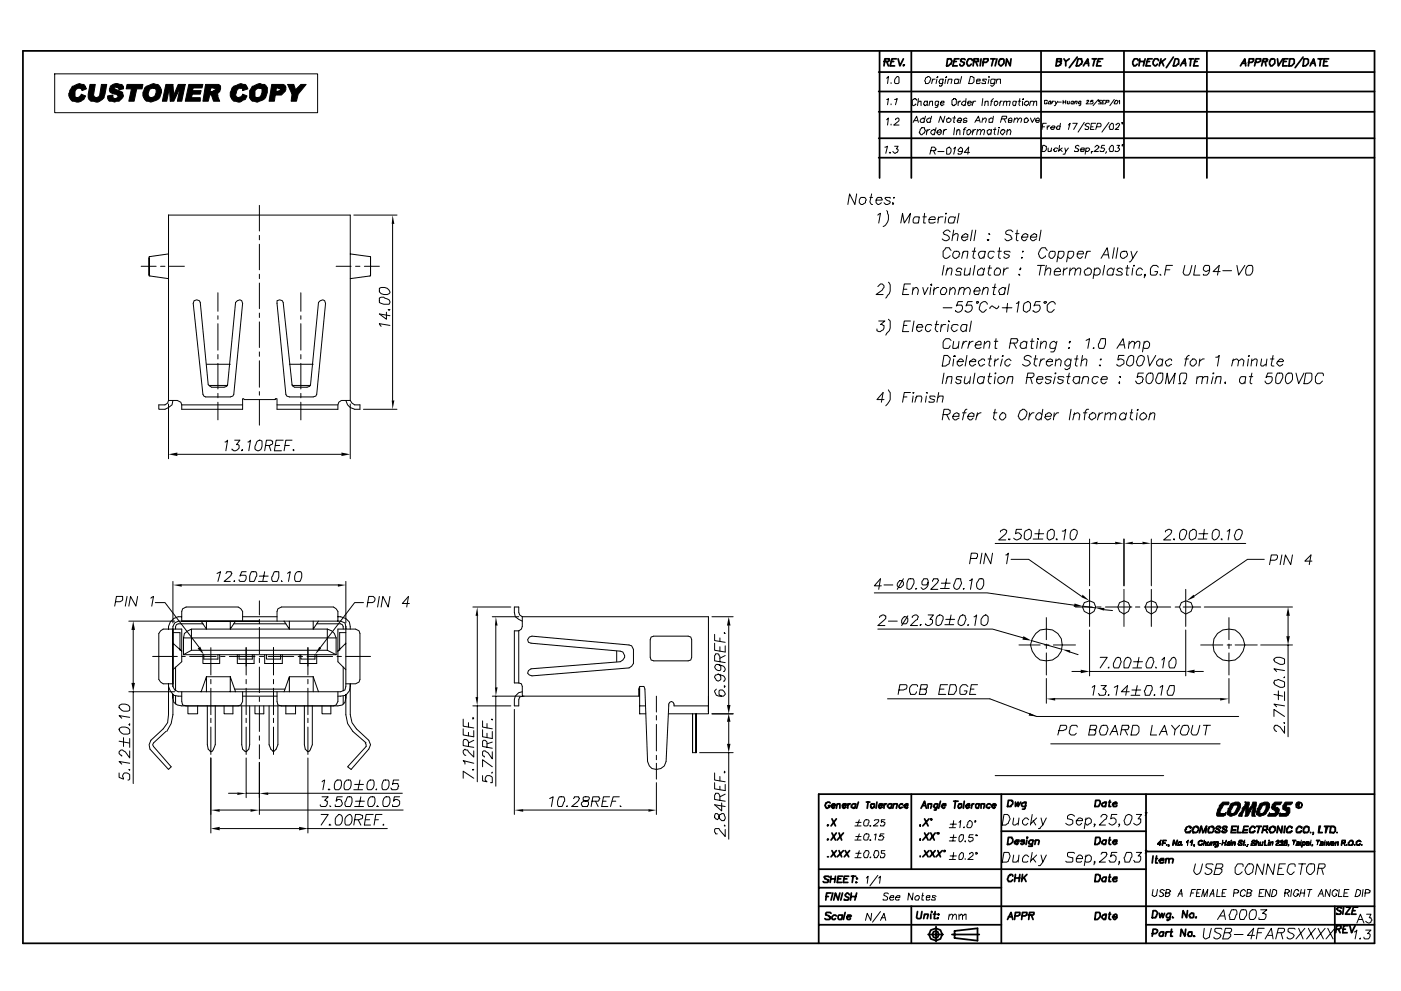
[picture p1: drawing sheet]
<svg xmlns="http://www.w3.org/2000/svg" width="420mm" height="297mm" viewBox="0 0 420 297" stroke-linecap="round" stroke-linejoin="round" font-family="sans-serif">
<g fill="none" stroke="#000" stroke-width=".3">
<path d="M16.4 22.1h78.8v11.7h-78.8zM265.9 29.8l.5-.3-.2 1.9M265.9 35.9l.5-.5-.2 2.1M265.9 23.5l.5-.6-.2 2.1M267.2 24.8v.2M267.2 31.1v.3M267.2 37.2v.3M268.3 29.8l.8-.3-.5 1.9M268.6 35.9v-.3l.5-.2 .5 .2v.6l-1.6 1.3h1.6M268.6 23.5l.5-.6 .5 .3v1.6l-.3 .2h-.7l-.3-.2v-.8zM273.8 36.7l1.1-1.9 .5 1.9M274.1 36.2h1.1"/>
<path d="M274.9 30.1l-.3-.6h-.5v.3l-.5 .3v1.3l.5 .3 .5-.3v-.3M275.4 30.6l.3-.3h.5v1.4M275.4 29.5l-.2 2.2M276.5 38.3h.8v.5l.2 .3-.2 .8-1.1 .5-.5-.8 .3-.8zM277.3 35.6l-.5-.2-.6 .2-.2 .6 .2 .5h.8l.3-.3M277.5 23.5l1.1-.6 .5 .8a1.35 1.35 0 0 1-1.6 1.3v-.5l-.2-.2zM277.5 34.8l-.5 1.9M278.1 30.6v-.3v1.4M278.1 30.3h-.8l-.3 .6v.5h.3v.3l.8-.3M278.1 38.8l-.3 1.6M278.9 30.6l.2-.3h.6v1.4M278.9 38.8l-.8 .3-.3 .5"/>
<path d="M278.9 30.3l-.3 1.4M279.1 35.6l-.5-.2-.5 .2-.3 .6 .3 .5h.8l.2-.3M279.4 34.8l-.5 1.9M279.7 23.7l-.3 1.3M280.5 39.1l-.6-.3-.5 .3-.3 .5 .6 .8h.2l.3-.5M280.5 23.7h-.6l-.2 .6M280.7 38.3l-.5 2.1M281 39.6h1.3v-.5h-.3v-.3l-.7 .3-.3 .8 .5 .5 .8-.5M281 23.2l.3-.3v.3zM281 23.7l-.3 1.3M281.5 30.3l-.2 1.6-.3 .3h-.5M281.5 30.6l-.2-.3h-.6l-.2 .3v.8l.2 .3 .8-.3"/>
<path d="M282 30.9h1.1v-.6h-.8l-.3 .6v.5h.3v.3l.8-.3M282.8 23.7l-.2 1.9h-.3v.2h-.5v-.2M282.8 24v-.3h-.8l-.5 .8 .3 .5h.8l.2-.2M283.1 38.8l-.3 1.6M283.4 34.8l-.6 1.9-.8-1.9-.5 1.9M283.6 23.2l.3-.3v.3zM283.6 23.7l-.2 1.3M283.9 35.6l.8-.2 .5 .2v.6l-.5 .5h-.5l-.3-.3zM283.9 38.8h-.5l-.6 .8M284.4 24l.3-.3h.8l-.3 1.3M284.4 23.7l-.2 1.3M285.5 30.1l.5-.3v-.3h.5v.3h.3v1.3l-.5 .3v.3h-.5v-.3h-.3z"/>
<path d="M285.8 35.4h.7M286.3 34.8l-.3 1.6v.3h.3M286.3 38.3l-.3 2.1M286.8 39.3l.5-.2v-.3l.6 .3v1.3M287.1 36.2h1.3v-.6h-.3v-.2h-.5l-.5 .8 .2 .5h.8v-.3M287.1 38.8l-.3 1.6M287.3 24v-.3h-.8l-.2 .3v1h.8l.2-.2M287.3 30.3v1.4M287.6 23.7l-.3 1.3M288.1 30.3h-.5l-.3 .6M288.4 22.9l-.5 2.1M288.9 38.8h.6"/>
<path d="M289.7 30.6l-.2-.3h-.6l-.5 .6v.5l.5 .3 .6-.3M289.7 38.3l-.5 .2-.3 1.9M289.7 29.5l-.2 2.2M290 35.6l-.3-.2-.8 .2 .3 .6h.8l-.3 .5h-.8v-.3M290 39.1l.8-.3 .5 .8h-.3l-.5 .8-.5-.3zM290.2 30.9h1.1l-.3-.6h-.5l-.3 .3v.8l.3 .3 .8-.3M291 22.9l1.1 .3v1.3l-.5 .5h-1.1zM291.8 30.3l-.2 1.4M291.8 38.8l-.2 1.6M292.4 36.7l1-1.9 .6 1.9M292.6 30.3h-.5l-.3 .6M292.6 38.8l-.8 .3v.5"/>
<path d="M292.6 36.2h1.1M292.9 24.3h1.1v-.6h-.8l-.3 .3v1h.8l.3-.2M293.2 39.3l.5-.5 .5 .3-.2 1.3M293.2 38.8l-.3 1.6M294.2 39.3l.5-.5 .6 .3-.3 1.3M294.7 35.9l.8-.5 .3 .2-.3 1.1M294.7 29.5l-.2 2.2M294.7 35.4l-.2 1.3M295.3 30.6l1-.3v1.4M295.5 30.3l-.2 1.4M295.8 24v-.3h-1.1v.6h.6l.2 .2v.5h-1v-.2M296.6 23.2v-.3v.3"/>
<path d="M296.6 23.7l-.3 1.3M297.1 30.3h.6M297.4 39.1l-.5-.3-.8 .3v.8l.2 .5 .8-.5M297.4 38.8l-.3 1.6M297.7 35.6l-.3-.2-.8 .2v1.1h.8l.3-.3M297.9 29.5l-.5 .6-.3 1.6M297.9 38.8h.8M297.9 34.8l-.2 1.9M298.2 30.6a.66 .66 0 0 1 1 0v.5l-.5 .6-.5-.3zM298.4 38.3l-.2 1.6 .2 .5M298.4 23.7l-.2 1.6-.5 .5-.6-.2M298.4 24l-.2-.3h-.8l-.3 .3v1h.8l.3-.2"/>
<path d="M299 24l.2-.3h.8v1.3M299 23.7l-.3 1.3M299.5 38.3h.3h-.3M299.5 38.8l-.3 1.6M300 30.3l-.2 1.4M300.3 35.6h1.3l.3-.2v-.6h-1.3l-.6 1.9M300.3 39.1h.3v-.3h.5v.3h.3v.5l-.6 .8-.8-.5zM300.6 30.3h-.6l-.2 .6M301.1 30.6l.3-.3h.5v1.4M301.1 30.3l-.3 1.4M301.1 35.6l.5 1.1M301.9 30.6l1-.3-.2 1.4"/>
<path d="M301.9 39.3l1-.5 .3 .5-.3 1.1M302.2 38.8l-.3 1.6M302.4 36.2h1.1v-.6l-.3-.2-.8 .2v1.1h.8l.3-.3M304.3 35.9l.8-.5 .2 .2-.2 1.1M304.3 35.4l-.3 1.3M304.8 30.6l-.3-.3h-.5l-.3 .3v.8l.3 .3 .5-.3M304.8 30.3l-.3 1.4M305.3 35.9l.8-.5 .3 .2-.3 1.1M305.3 30.3h.8M305.9 29.5l-.3 1.6 .3 .6M306.7 30.3v1.4M306.9 29.5v.3h-.2z"/>
<path d="M307.2 30.9l.5-.6h.5l.3 .3v.5l-.5 .3v.3l-.8-.3zM307.2 35.6l.8-.2 .5 .8h-.3l-.2 .5h-.8zM309 30.6l.3-.3h.5l.3 .3-.3 1.1M309 35.4l.6 1.3 .8-1.3M309 30.3l-.2 1.4M310.1 30.6l.3-.3h.5v1.4M310.6 36.2h1.1v-.6l-.3-.2-.8 .2v.8l.3 .3h.5l.3-.3M312.5 38h.8M313.8 37h-1.1l-.2 1.8M314.1 30.3v-.2h-.8v1h.5l.3-.2h-.3M314.1 37.7v1.1M314.9 37.7h-.6l-.2 .6"/>
<path d="M315.1 30.3h-.5l-.3 .8h.8v-.8v.3M315.1 38.3h1.1l.2-.3-.2-.3h-.6l-.5 .6 .3 .5h.5l.3-.3M315.6 30.3l-.2 .8M316.2 30.3h-.6l-.2 .6M316.4 30.3l.3 .8 .5-.8M316.7 31.1l-.3 .6h-.2M317.2 30.6h1.1M318 38l-.2-.3h-.6l-.2 .6h-.3l.3 .5h.5l.3-.3M318 37l-.2 1.8M318.8 30.6h.8M318.8 30.1v1M319.6 30.1v1"/>
<path d="M320.1 30.3v.8h.6v-.8M320.4 37.5l.5-.5-.5 1.8M321.7 37h1.4l-1.1 1.8M322 30.6l-.3-.3-.5 .3v.5h.8M322 30.3l-.3 .8M322.3 30.6l.2-.3-.2 .8M322.5 30.3h.6l-.3 .8M324.1 30.3v1.1l-.5 .3M324.1 30.6v-.3h-.5v.6h-.3l.3 .2h.5M325.2 36.7l-1.9 2.9M326 30.3v-.2h.5v.2l-.8 .8h.8M326.8 37.2l-.3-.2-1.1 .2 .3 .5 .8 .3v.5l-.3 .3h-.8v-.3"/>
<path d="M327.3 38h.5M327.8 30.1h-.5l-.3 .5v-.3h.6l.2 .6-.2 .2h-.8M328.6 37h-1.3l-.3 1.8h1.1M328.9 38h1l.3-.3v-.5l-.3-.2h-.8l-.5 1.8M329.4 29.8l-1.6 1.9M330.5 30.1h-1.1l.3 .5h.5v.5h-.8M330.7 30.6h.3M331.5 30.1h-.8l-.2 1h.8M331.8 30.6h.8v-.5h-.8l-.3 1M332.6 36.7l-2.1 2.9M332.8 37.5l.6-.5 .5 .2v1.3l-.3 .3h-.8l-.2-.8zM334.2 29.8l-1.4 1.9"/>
<path d="M334.4 30.3l.3-.2 .5 .2-.2 .8h-.8v-.5h.2zM334.7 37.5v-.3l.5-.2 .6 .2-.3 .8-1.1 .8h1.1M335.5 30.3l.3-.2v1M336.5 36.7v.5M256.9 58.1l-.5 3.2-1.6-3.2-.5 3.2M258 59.4a1.17 1.17 0 0 1 1.8 .6l-.2 .2v.6l-.8 .5h-.6l-.5-.5v-.8zM260.9 59.2h.8M261.4 58.1l-.5 2.4 .2 .5 .6 .3M262.7 60h1.9l-.3-.8h-1l-.6 .8v.8l.6 .5 1-.5M265.4 44.1l.8-.3-.6 2.1M266.7 45.7h.3v.2zM267 59.4v-.2h-1.4l-.2 .2 1.6 1.1a1.02 1.02 0 0 1-1.4 .8l-.5-.5"/>
<path d="M268 59.2h.3l-.3 .2zM268.3 43.8h1l-.5 .8 .5 .3v.3l-.2 .5-.5 .2-.8-.5M279.1 45.2h1.4l.2-.6-.5-.5h-.8l-.5 2.1M279.9 45.2l.6 1M281.3 45.4h1.8M283.9 44.6l.8-.5 .5 .5v.8l-.5 .8h-.8zM286 44.6l.5-.5-.5 2.1M288.7 44.9l-.3 .5h-.8l-.3-.2v-.3l.8-.8 .6 .5v.8l-.6 .8h-.8v-.3M290.8 45.7h-1.6l1.3-1.6-.3 2.1M312.7 43.6l1.1 .2v1.1l-.5 .5h-.8zM314.3 44.4v1l1.1-.2M315.4 44.4l-.3 1"/>
<path d="M317.2 44.6l-.2-.2h-.6l-.2 .5h-.3l.3 .5h.5l.3-.2M317.8 43.6l-.3 1.8M318 44.9l.6 .5M318.6 44.4l-1.1 .8M319.4 44.4l.2 1 .8-1M319.6 45.4l-.2 .8h-.6M323.6 43.8l-.3-.2-.8 .2v.6l1.1 .5-.3 .5h-1v-.2M324.1 44.9h1.1v-.5h-.8l-.3 .2v.8h.8l.3-.2M325.7 44.6l.3-.2h.5l.3 .2-.6 .8h-.5v-.2M325.7 44.4l-.3 1.8M327.6 45.4h-.3h.3l-.3 .5M328.3 44.1l.6-.5 .8 .5h-.3l-.3 .5-1 .8h1.3"/>
<path d="M331.3 43.6h-.8l-.3 .8h.8l.3 .2-.3 .8h-1.1v-.2M331.8 45.4l-.3 .5M332.8 44.1l.6-.5 .5 .2v1.4l-.3 .2h-.8l-.2-.8zM335 43.6h.8l-.6 .8h.3l.3 .5-.6 .5h-.8v-.2M336.8 43.3l-.3 .3v-.3h.3l-.3 .5M42.3 79.8h4.5M48.2 79.8h1.3M50.5 76.6v-12.1v55.5M50.5 76.1l-5.8 .8v5.6v-5.3M50.5 64.5h54.5v55.5M50.8 79.8h4.5M77.8 61.6v7.6"/>
<path d="M77.8 70.6v1.3M77.8 73.2v7.7M100.8 79.8h4.5M105 76.1l6.1 .8v5.6v-5.3M106.1 64.5h13M106.6 79.8h1.3M109.3 79.8h4.5M117.7 67.1v52.9M263.3 64.5l.8-.6-.6 3M265.9 63.1a3.3 3.3 0 0 1-1.1 4.8M267.8 60.8l.2 .2-.2 .3zM270.1 66.9l.6-3 .5 3 1.8-3-.5 3"/>
<path d="M275.7 65.3l-.3-.3h-1l-.6 .8v.8l.3 .3h1.1l.2-.3M275.7 65l-.3 1.9M276.8 65h1M277.3 63.9l-.3 3h.5M278.6 65.8h1.9v-.5l-.3-.3h-.8l-.5 .3-.3 .5v.8l.3 .3h1l.6-.3M281.5 65l-.2 1.9M282.8 65a1.26 1.26 0 0 0-1.5 .8M283.1 79.6l-.5 2.9M283.6 63.9h.3l-.3 .3zM283.6 65l-.2 1.9M285 69.5l-.6-.5h-.5l-1.1 .8 .3 .5 1.1 .3 .5 .5v.5a1.28 1.28 0 0 1-2.1 0M285.2 75.1l-.5-.8h-1.1l-.8 1v1.6l.6 .5h.5l1.1-.8"/>
<path d="M285.8 70.6l.7-.6h.6l.2 .3-.2 1.8M286 75.6a1.17 1.17 0 0 1 1.9 .5l-.3 .3v.5l-.8 .5h-.5l-.5-.5v-.8zM286 69l-.5 3.1M286.3 65.3l-.3-.3h-1l-.6 .8v.8l.3 .3h1.1l.2-.3M286.5 65l-.5 1.9M287.6 63.9l-.5 3M288.4 71.1h1.8v-.8l-.5-.3-1 .6-.3 1 .5 .5h.6l.7-.5M288.7 75.8l.5-.5h1l-.2 2.1M288.9 75.3l-.5 2.1M291.6 69l-.6 3.1M291.6 75.3h1M292.4 74.3l-.6 2.3v.6l.6 .2"/>
<path d="M292.4 79.6l-.6 2.9M292.6 69l-.5 3.1M295.3 75.6v-.3h-1.1l-.5 .3a1.32 1.32 0 0 0 .3 1.8h.5l.8-.5M295.5 75.3l-.5 2.1M296.1 71.9h.5l-.3 .2zM296.6 70l.3 .3h-.3zM296.9 79.6l-.6 2.3 .3 .6h.5M298.2 75.6l-.3-.3h-1l-.6 .8v.8l.6 .5h.5l.5-.5M299.2 75.3h1.1M299.8 74.3l-.3 2.9 .5 .2M302.9 75.6l-.2-.3h-1.3l-.3 .3 .3 .5 1 .3 .3 .5a1.02 1.02 0 0 1-1.6 .3v-.3M303.7 69.5l-.5-.5h-.8l-.8 .5v.5l.6 .3a1.41 1.41 0 0 1 1.3 1v.3l-1.1 .5h-.5l-.5-.5"/>
<path d="M304.5 70h1.1M305.1 69l-.3 2.9 .5 .2M306.4 71.1h1.8v-.8l-.5-.3a1.18 1.18 0 0 0-1.2 .8 1.18 1.18 0 0 0 .4 1.3h.5l.6-.5M306.4 77.2h.3l-.3 .2zM306.7 75.3h.2l-.2 .3zM309 71.1h1.9v-.8l-.5-.3-1.1 .6-.3 1 .6 .5h.5l.8-.5M311.1 79.6h2.2M312.2 69l-.5 3.1M312.2 79.6l-.5 2.9M313.8 79.6l-.5 2.9M314.1 75.1l-.6-.8h-1l-.6 .5-.5 1.3a1.32 1.32 0 0 0 1.3 1.3l.8-.5v-.3M314.9 75.6a1.32 1.32 0 0 1 1.5 0 1.44 1.44 0 0 1-1.3 1.8l-.5-.5v-.8z"/>
<path d="M317.5 75.6l.3-.3h1a1.3 1.3 0 0 1 .2 1.4 1.3 1.3 0 0 1-1.2 .7l-.6-.5M317.5 75.3l-.5 3.2M320.4 75.6l.3-.3h1a1.3 1.3 0 0 1 .2 1.4 1.3 1.3 0 0 1-1.2 .7l-.6-.5M320.4 75.3l-.5 3.2M323.1 76.1h1.8v-.5l-.3-.3h-1l-.5 .8v.8l.5 .5h.5l.5-.5M326 75.3l-.6 2.1M327 75.3h-.8l-.5 .8M330.2 77.4l1.9-3.1 .5 3.1M331 76.4h1.3M331.3 79.6l-.6 2.9M334.2 74.3l-.6 3.1M335.2 74.3l-.5 3.1"/>
<path d="M336.3 75.6l.5-.3h1.1a1.17 1.17 0 0 1-.6 1.9l-.2 .2h-.6l-.5-.5v-.8zM338.1 79.6l-.2 2.9h.5M339.2 75.3l.5 2.1 1.3-2.1M339.7 77.4l-.5 .8-.5 .3M340 79.6h.3l-.3 .2zM351.6 79.6h-1.8l-.6 2.9M355.3 79.6l-.5 2.1 .5 .8h1.1l.3-.3 .8-2.6M358.5 79.6l-.5 2.9h1.8M370.9 79.6l.6 2.9 1.8-2.9M374.4 79.6h1a2.28 2.28 0 0 1-.5 2.9h-1a2.28 2.28 0 0 1 .5-2.9zM44.7 82.5v.2l5.8 .8M58.2 90.1l.8-.2 .8 .2 .3 .6 2.3 24.6 1.1 .8h3.7l.8-.3 .3-.5 2.3-24.6 .6-.6 .8-.2 .5 .2 .3 .8-2.7 27.3-.2 .5-.8 .3h-7.5l-.5-.3-.2-.5-3-27.3z"/>
<path d="M65.4 87.8v5.5M65.4 94.6v1.1M65.4 97v8M77.8 82.2v1.3M77.8 84.8v7.7M77.8 93.8v1.4M77.8 96.5v7.7M83.1 90.1l.8-.2 .8 .2 .2 .6 2.7 24.6 .2 .5 .6 .3h3.7l.8-.3 .2-.5 2.4-24.6 .5-.6 .8-.2 .6 .2 .2 .8-2.6 27.3-.3 .5-.8 .3h-7.1l-.8-.3-.3-.5zM90.2 87.8v5.5M90.2 94.6v1.1M90.2 97v8M111.1 82.5v.2l-6.1 .8"/>
<path d="M113.8 89.3l.5-.2h.8l1.6 .8 .2 .5-.2 .8h-1.6l-1.3-.5zM113.8 86.4a2.01 2.01 0 0 1 3.1 1.4 1.97 1.97 0 0 1-3.1-.6zM115.9 93.6v2.1l-2.1-1.6 3.1 .5M116.4 92.8l.3 .2 .2-.2h-.2M116.9 97.5l-3.1-.5 .5 .8M263.3 85.9l.8-.8h.5l.5 .5v.6l-.5 .8-1.9 1.3h2.1M263.5 96.2h1.9l-1.3 1.1 1 .2a1.46 1.46 0 0 1-1.6 1.9l-.5-.3v-.5M266.4 84.6l.6 .8v1.8l-.3 .8-1.1 1.3M266.4 95.7l.6 .5v2.1l-.3 .8-1.1 1.4M270.9 86.7h1.1M270.9 97.5h1.1M273 85.1h-1.8l-.5 3.2h1.8"/>
<path d="M273 96.2h-1.8l-.5 3.2h1.8M273.8 87l.3-.6 .5-.2 .6 .2 .2 .6-.2 1.3M273.8 86.2l-.2 2.1M274.1 96.2l-.5 3.2M274.9 98.1h1.9l-.3-.8h-1.1l-.5 .8v.8l.5 .5 1.1-.5M276.8 86.2l.5 2.1 1-2.1M279.1 85.4l.3-.3v.5zM279.1 86.2l-.2 2.1M279.4 97.5l-.3-.2h-1l-.6 .8v.8l.6 .5h.5l.5-.5M280.2 86.2l-.3 2.1M280.5 97.3h1M281 96.2l-.5 2.4 .5 .8h.3"/>
<path d="M281.5 86.2a2.13 2.13 0 0 0-1.6 1M282.3 86.7l.5-.5h.6l.5 .5v.8l-.5 .8h-1.1l-.3-.5zM282.3 97.3l-.3 2.1M282.8 92.3h2.7M283.6 97.3h-.8l-.5 .8M283.9 81.1l.8-.8h.5l.3 .3-.3 1.9M284.2 80.3l-.6 2.2M284.4 96.2h.3v.3zM284.4 97.3l-.2 2.1M285 87l.8-.8h.2l.5 .8-.2 1.3M285 86.2l-.3 2.1M287.3 97.5l-.2-.2h-1.1l-.5 .2v.6l-.3 .2 .8 1.1 1.1-.5"/>
<path d="M287.6 87l.8-.8h.5l.3 .2-.3 1.9M287.9 86.2l-.6 2.1M288.4 80.9v-.3l-.5-.3h-.6l-.5 .6 .3 .5h.8l.2 .3v.8h-1.3l-.3-.3M288.7 90.4h-1.4l-.5 1.3 .3-.2h1.3a1.32 1.32 0 0 1-.1 1.7 1.32 1.32 0 0 1-1.8 .1v-.3M289.2 87l.5-.6 .8-.2 .5 .8-.2 1.3M289.5 80.3l-.3 2.2h1l.6-.6M290 97.5l-.3-.2h-1l-.6 .8v.8l.6 .5 1-.5M290 97.3l-.3 2.1M291 80.3l-.2 2.2M291.3 96.2l-.5 3.2M291.6 90.4h-1.4l-.5 1.3 .3-.2h1.3a1.32 1.32 0 0 1-.1 1.7 1.32 1.32 0 0 1-1.7 .1v-.3M292.1 87.2h1.9l-.6-1a1.32 1.32 0 0 0-1.2 .7 1.32 1.32 0 0 0 .2 1.4h1l.3-.5"/>
<path d="M292.9 90.4h.5v.3l-.5 .2zM294.7 87l.8-.8h.6l.2 .2-.2 1.9M295 80.9l-.8-.6a1.51 1.51 0 0 0-1 1.9l.2 .3h1.1l.5-.3M295 86.2l-.5 2.1M295.3 80.3l-.6 2.2M296.1 91.2l-.6-.8a1.87 1.87 0 0 0-1.8 2.4l.8 .8h.5l.8-.8M296.3 80.3h1.1M297.7 86.2h1M298.4 80.9l.6-.6h.5l.5 .6v.8l-.5 .8h-1.1l-.2-.3v-.8zM298.4 85.1l-.5 2.7v.5h.5M299.5 91.7l-.5 .8-1.3-.8-.8 .6v.2M300.6 92.3h2.9"/>
<path d="M301.1 80.3l-.3 2.2M301.4 86.7l-.3-.5a1.82 1.82 0 0 0-1.6 1.3l.3 .3v.5h1l.6-.5M301.6 86.2l-.5 2.1M302.2 90.9l-.3 2.7M302.4 80.3h-.5l-.8 .6v.5M302.7 85.1l-.5 3.2M304.8 90.9l.8-.5-.5 3.2M305.6 82.2l.3 .3h-.3zM306.1 80.3l-.2 .6zM307.2 90.9l1-.5 .8 .5v1.4l-.2 .7-.8 .6-1.1-.6v-1.3zM311.9 90.4h-1.3l-.5 1.3 .3-.2h1.3a1.32 1.32 0 0 1-.1 1.7 1.32 1.32 0 0 1-1.8 .1v-.3M313 90.7l.3-.3h.5l-.3 .5z"/>
<path d="M313.5 81.1l.8-.8h.6l.2 .3-.2 1.9M316.2 81.4h1.8v-.5l-.5-.6a1.32 1.32 0 0 0-1.2 .8 1.32 1.32 0 0 0 .1 1.4h1.1l.5-.3M316.4 91.2l-.5-.8h-.5l-1.3 1.1v1.5l.5 .6h.8l.8-.8M319.1 80.3l-.3 2.2M320.1 80.3l-1 .6-.3 .5M320.9 81.1l.8-.8h.6l.2 .3-.2 1.9M320.9 80.3l-.2 2.2M322.5 81.1l.8-.8h.5l.3 .3-.3 1.9M325.4 80.9l.8-.6h.6l.5 .6v.8l-.3 .5-.5 .3h-1.1a1.32 1.32 0 0 1 0-1.6zM328.1 80.9l.8-.6h.5l.5 .6v.8l-.2 .5-.6 .3h-.8l-.2-.3M328.3 80.3l-.5 3.2M333.9 80.9l-.5-.6a1.32 1.32 0 0 0-1.2 .8 1.32 1.32 0 0 0 .1 1.4h1.1l.5-.3"/>
<path d="M334.2 80.3l-.6 2.2M336.5 80.9v-.3a1.02 1.02 0 0 0-1.5 .3l.5 .5h.5l.5 .8-.2 .3h-1.3l-.3-.3M337.6 80.3h1.1M339.7 80.3l-.2 2.2M342.6 80.9l-.5-.6a1.32 1.32 0 0 0-1.2 .8 1.32 1.32 0 0 0 .1 1.4h1.1l.3-.3M343.4 82.5h-.2l.2-.3-.2 1.1M347.4 80.1l-.5-.5h-1.1l-.5 .5-.3 .5v1.6l.3 .3h1.3l.5-1.1h-.8M347.9 82.2v.3h.3M349.5 80.9h1.3M362.7 80.3v.6l-1 .5-.5-.3a1.02 1.02 0 0 1 .2-1.5h1.1a2.28 2.28 0 0 1-.6 2.9h-1v-.3M365.9 81.4h-2.1l1.9-1.8-.6 2.9M366.7 81.1h2.7"/>
<path d="M61.9 109.2h7.2M62.7 115.5h5.6M65.4 106.3v1.3M65.4 108.9v7.7M65.4 117.9v1.3M77.8 105.5v1.3M77.8 108.1v8M77.8 117.4v1M77.8 119.8v7.6M86.8 109.2h7.1M87.6 115.5h5.5M90.2 106.3v1.3"/>
<path d="M90.2 108.9v7.7M90.2 117.9v1.3M265.1 119.8h-2.1l1.8-2.1-.5 2.9M266.4 116.9l.6 .8a3.8 3.8 0 0 1-1.4 3.9M270.9 119h1.1M273 117.7h-1.8l-.5 2.9M273.8 117.7h.3l-.3 .2zM273.8 118.7l-.2 1.9M274.6 119.2l.6-.5h1l.3 .5-.3 1.4M274.9 118.7l-.5 1.9M277.8 117.7h.3v.2zM277.8 118.7l-.3 1.9"/>
<path d="M280.5 119l-.3-.3h-1.3v.5l1.3 .6v.5l-.3 .3h-1.3v-.3M281.3 119.2l.5-.5h1l-.2 1.9M281.5 117.7l-.5 2.9M283.1 106.5h1.1l.8 .8-.3 1.6-1.1 .8h-1zM283.1 111.8l-.5 3.2M283.9 113.4l.5-.5h1.1l-.3 2.1M284.2 112.9l-.6 2.1M285.2 102l-.5-.5h-1.1l-.8 1.1v1.6l.3 .2h1.3l.6-.8M286 102.3l-.2 2.1h1l.5-.5M286 107.6l-.2 2.1M286.3 106.5l.2 .3h-.5zM287.1 108.4h1.8l-.5-.8h-.5l-.8 .8v.8l.5 .5 1.1-.5"/>
<path d="M287.6 102.3l-.3 2.1M288.4 113.2v-.3h-1.3l-.3 .3v.5l1.3 .2v.8l-1 .3-.6-.5M288.9 102.3l-.5 2.1M289.5 112.9l-.3 1.8 .3 .3h.5l.8-.8M290 102.3a1.38 1.38 0 0 0-1.3 1.1M290 106.5l-.5 3.2M290.8 108.4h1.8v-.5l-.5-.3-1.3 .8v.8l.5 .5h.5l.8-.5M290.8 102.3l-.6 2.1M291 112.9l-.2 2.1M291.8 102.3a1.38 1.38 0 0 0-1.3 1.1M292.4 111.8l-.6 3.2M292.6 103.4h1.6v-.8l-.2-.3h-.6l-.8 .5v.6l-.2 .2 .5 .8h.8l.5-.2"/>
<path d="M295 113.2l-.3-.3h-.7l-.6 .3-.2 .5v.8l.5 .5h.5l.8-.5M295.3 103.1l.8-.8h.5l.3 .3-.3 1.8M295.3 108.1v-.2a1.14 1.14 0 0 0-1.6 .2 1.14 1.14 0 0 0 .3 1.6h.5l.8-.5M295.3 102.3l-.3 2.1M295.3 112.9l-.6 2.1M296.3 107.6h1.1M296.3 112.9h1.1M296.9 111.8l-.6 2.4 .6 .8h.2M297.1 106.5l-.5 2.7 .3 .5h.2M298.2 102.3h1M298.4 111.8h.3l-.3 .3zM298.4 107.6l-.2 2.1"/>
<path d="M298.4 112.9l-.2 2.1M298.7 101.5l-.3 2.9h.6M299.5 107.6l-1.3 .8M299.5 113.2a1.17 1.17 0 0 1 1.9 .5l-.3 .2v.6l-.8 .5h-.5l-.6-.5v-.8zM300.6 107.6l-.6 2.1M300.8 106.5v.3h-.2zM302.2 113.4l.5-.5h1l-.2 2.1M302.4 112.9l-.5 2.1M302.9 102.8h1.9l.5-.8-.2-.5h-1.9l-.5 2.9M303.2 108.1l-.5-.5a1.35 1.35 0 0 0-1.3 1.6l.5 .5h.5l.5-.5M304 102.8l.8 1.6M308 102.8l-.6-.5h-.5l-.8 .5v.6l-.2 .2 .5 .8h.8l.5-.2"/>
<path d="M308 113.2h1.6l.5-.6v-.5l-.3-.3h-1.6l-.5 3.2M308 102.3l-.3 2.1M309 102.3h1.1M309 113.2l.6 1.8M309.3 107.1a1.13 1.13 0 0 0-1.3-.6 1.13 1.13 0 0 0-.8 1.1l1.3 .5 .5 .8a1.4 1.4 0 0 1-2.3 .3M309.6 101.5l-.3 2.9h.5M310.1 107.6h1M310.6 106.5l-.5 2.7 .8 .5M310.9 113.7h1.8v-.5l-.2-.3h-1.1l-.5 .8v.8l.5 .5h.5l.6-.5M311.1 101.5h.3v.3zM311.1 102.3l-.2 2.1M312.2 103.1l.8-.8h.5l.3 .3-.3 1.8"/>
<path d="M312.2 102.3l-.3 2.1M312.2 107.6l-.5 2.1M313.3 107.6h-.6l-.8 .8M313.8 108.4h1.8v-.5l-.5-.3a1.35 1.35 0 0 0-1.3 1.6l.5 .5h.6l.7-.5M315.4 113.2l-.3-.3h-1.3l-.3 .3 .3 .5 1.3 .2v.6a1.02 1.02 0 0 1-1.6 .2v-.2M316.4 111.8h.3l-.3 .3zM316.4 112.9l-.5 2.1M316.7 102.8l-.5-.5a1.32 1.32 0 0 0-1.2 .7 1.32 1.32 0 0 0 .1 1.4h1.1l.2-.2M316.7 108.1l.8-.5 .8 .5-.3 1.6M316.7 107.6l-.3 2.1M317 102.3l-.8 2.9-.3 .3h-.8M319.1 113.2l-.3-.3h-1.3l-.3 .3 .3 .5 1.3 .2v.6a1.02 1.02 0 0 1-1.6 .2v-.2"/>
<path d="M319.9 112.9h1M320.4 104.4l.3-.2v.2zM320.7 102.6l.2-.3-.2 .5zM320.7 111.8l-.6 2.4v.5l.6 .3M321.2 107.6l-.3 2.4-.2 .5-.6 .3h-.5l-.2-.3M321.2 108.1l-.5-.5h-.6l-.7 .8v.8l.5 .5h.5l.5-.5M322.3 107.6h1M323.1 106.5l-.6 2.7v.2l.6 .3M323.8 113.2l-.2-.3h-1.1l-.5 .3v.5l-.3 .2 .8 1.1 1.1-.5M323.8 112.9l-.2 2.1M324.4 108.1l.8-.5h.5l.3 .3-.3 1.8M324.6 113.4l.6-.5h1l.3 .5-.3 1.6"/>
<path d="M324.6 106.5l-.5 3.2M324.9 112.9l-.5 2.1M325.7 102l1.1-.5-.6 2.9M328.1 104.2l-.3 .2h.3M329.4 113.2l-.3-.3h-1l-.5 .8v.8l.5 .5h.5l.5-.5M329.7 109.4h.2v.3zM329.9 107.9l.3-.3v.3zM330.2 101.5h1.3v1.6l-.5 1.3h-1.3l-.3-.5v-.8zM330.2 113.7h1.9v-.5l-.3-.3h-1.1l-.5 .8v.8l.5 .5h.6l.5-.5M335 104.4l1.8-2.9 .5 2.9M335.8 112.9h.2v.3zM335.8 114.5v.5l-.3-.3z"/>
<path d="M335.8 103.4h1.3M337.1 106.5h-1.6l-.3 1.4h.3a1.02 1.02 0 0 1 1.6 .2v.8l-1.1 .8-1-.3v-.2M338.4 107.1a1.02 1.02 0 0 1 1.6-.3v1.6l-.3 .8a1.07 1.07 0 0 1-1.8 0v-.8zM338.7 103.1l.8-.8 .8 .3-.3 1.8M338.7 102.3l-.3 2.1M340.3 103.1l.7-.8h.6l.2 .3-.2 1.8M341.6 106.8a1.02 1.02 0 0 1 1.6 .3v.8l-.6 1.3a1.02 1.02 0 0 1-1.6 .2l-.2-1zM342.9 111.8h-1.6l-.3 1.4v-.3h1.4l.2 .3 .3 .5-.3 .2v.6l-.8 .5h-.5l-.5-.3-.3-.5M343.2 102.8l.5-.5h.5l.6 .5v.8l-.6 .8h-1l-.3-.2M343.2 102.3l-.6 3.2M344 112.4l.5-.6h1a2.25 2.25 0 0 1-.7 3.2l-.8-.3-.3-.5zM344.2 106.5l.6 3.2 1.8-3.2"/>
<path d="M347.4 111.8h1.3v1.9l-.5 1-.8 .3a1.12 1.12 0 0 1-.5-1.8zM348.7 108.1l-.5-.5h-.5l-.8 .8v.8l.5 .5h.5l.6-.5M348.7 107.6l-.2 2.1M349.5 115l.5-3.2 .6 3.2 1.8-3.2-.5 3.2M351.4 108.1v-.2a1.14 1.14 0 0 0-1.6 .2 1.14 1.14 0 0 0 .2 1.6h.6l.8-.5M353.5 115h.5l-.3-1.1v-1.3l.3-.5 .3-.3h1.3a2.49 2.49 0 0 1-.8 3.2h.8M355.3 107.6h1.1M356.7 106.5l-.8 .6-.6 2.6M357.7 107.6h.5l.6 .5v.8l-.8 .8h-.5l-.6-.5v-.8zM359 113.4l.6-.5h1l-.2 2.1M359 112.9l-.2 2.1M359.8 107.6l-.2 2.1"/>
<path d="M360.6 113.4l.6-.5h1l-.3 2.1M361.2 107.6h-.6l-.8 .5v.3M363.8 111.8h.3l-.3 .3zM363.8 112.9l-.5 2.1M364.6 107.1h.5l.6-.6-.6 3.2M364.6 113.4l.5-.5h1.1l-.3 2.1M364.9 112.9l-.6 2.1M367.5 114.5l-.3 .2 .3 .3v-.3M369.6 108.1l1.3-.5 .6 .5-.3 1.6M369.9 107.6l-.5 2.1M371.5 108.1l.8-.5 .8 .5-.3 1.6M373.6 113.2l-.3-.3h-1l-.6 .8v.8l.6 .5h.5l.5-.5"/>
<path d="M373.6 112.9l-.3 2.1M374.4 106.8l.2-.3v.3zM374.4 107.6l-.3 2.1M374.6 112.9h1.1M375.4 108.1l.8-.5h.6l.2 .3-.2 1.8M375.4 111.8l-.5 2.4v.5l.5 .3M375.4 107.6l-.2 2.1M378.4 107.6l-.3 1.8 .3 .3h.5l.8-.5M379.9 107.6l-.2 2.1M381 107.6h1.1M381.5 111.8h-1.3l-.5 1.4 .2-.3h1.4l.2 .3a1.46 1.46 0 0 1-1.6 1.8l-.5-.8M381.8 106.5l-.5 2.9 .2 .3h.6"/>
<path d="M383.1 108.4h1.6l.3-.3-.6-.5h-.5l-1 1.3 .7 .8 1.1-.5M383.1 111.8h1.3l.3 .6v.8l-.8 1.5-.5 .3-.8-.3v-1.5zM385.8 112.4l.5-.6h1l.3 .6v1.3a1.82 1.82 0 0 1-1.6 1.3 1.99 1.99 0 0 1-.2-2.6zM388.7 111.8l.8 3.2 1.6-3.2M391.6 111.8h1.6l.2 .3v1.6a1.97 1.97 0 0 1-2.3 1.3zM396.9 112.6v-.5l-.3-.3h-1.3a3.2 3.2 0 0 0-.8 2.7l.5 .5h.8l.8-.8M50.5 121.1v16.4M51.9 120l-.3 1.4-1.1 .7-1 .6h-1.9v-1.3h1.9l.8-.6 .2-.8h2.7l1 .6 .3 .8M53.2 136.2h49.2M54.5 121.4h18.3M65.4 120.6v5.3M67.5 132.5l.8-.6-.6 3.2"/>
<path d="M70.4 131.9h1.6l-1.1 1.4h.5l.3 .2a1.33 1.33 0 0 1-.6 1.4 1.33 1.33 0 0 1-1.5-.1v-.2M72.5 134.8h.3l-.3 .3zM74.3 132.5l.8-.6-.5 3.2M77 132.5a1.02 1.02 0 0 1 1.6-.3v1.6l-.3 .8a1.07 1.07 0 0 1-1.8 0v-.8zM79.6 133.5h1.4l.5-.2 .3-.3v-.8l-.6-.3h-1.3l-.5 3.2M80.7 133.5l.5 1.6M82.6 133.5h1.3M83.1 121.4h18.2M84.9 131.9h-2.1l-.5 3.2h2.1M85.5 133.5h1.3M87.6 131.9h-1.9l-.5 3.2M87.8 134.8h.3v.3z"/>
<path d="M90.2 120.6v5.3M103.7 120a3.4 3.4 0 0 0 4.2 2.7v-1.3h-1.5l-.8-.6-.6-.8M105 120h-2.6l-.8 .6-.3 .8v1.3h-18.2v-3.2h-.5v.3h-9.3l-.5-.3v3.2h-18.3v-1.3M105 121.1v16.4M109 122.7h10.1M282.8 124.3h1.4l.5-.3 .3-.3v-.8l-.6-.2h-1.3l-.5 3.2M283.9 124.3l.8 1.6M285.8 124.8h1.8v-.8l-.5-.3a1.18 1.18 0 0 0-1.2 .8 1.18 1.18 0 0 0 .4 1.4h.5l.8-.6M288.7 123.7h1M290 122.7l-.5 .2-.3 .6-.5 2.4M290.2 124.8h1.9v-.8l-.5-.3a1.18 1.18 0 0 0-1.2 .8 1.18 1.18 0 0 0 .4 1.4h.5l.5-.6M293.2 123.7l-.6 2.2"/>
<path d="M294.2 123.7a1.38 1.38 0 0 0-1.3 1.1M297.9 123.7h1.1M298.4 122.7l-.5 2.6 .8 .6M300 124.3l.6-.6h.5l.5 .6v.8l-.8 .8h-.5l-.5-.6zM305.9 123.2l.8-.5h.5l.8 .8-.6 1.8-.7 .6a1.41 1.41 0 0 1-1.4-1.1zM308.8 123.7l-.3 2.2M310.1 123.7a1.38 1.38 0 0 0-1.3 1.1M312.5 124.3l-.6-.6a1.36 1.36 0 0 0-1.3 1.6l.5 .6h.6l.5-.6M312.7 122.7l-.5 3.2M313.5 124.8h1.6l.3-.5-.5-.6h-.6l-.8 .6v.5l-.2 .3 .8 .8 1-.6M316.2 123.7l-.3 2.2M317.5 123.7a1.38 1.38 0 0 0-1.3 1.1"/>
<path d="M321.2 122.7l-.5 3.2M322 124.3l1.3-.6 .5 .6-.2 1.6M322.3 123.7l-.6 2.2M324.9 123.7h1.1M326.5 122.7h-.5l-.6 .8-.2 2.4M326.8 124.3l.8-.6h.5l.5 .6v.8l-1.3 .8-.8-.8 .3-.3zM329.7 123.7l-.6 2.2M330.7 123.7a1.38 1.38 0 0 0-1.3 1.1M331.5 124.3l.8-.6h.5l.3 .3-.3 1.9M331.5 123.7l-.2 2.2M333.1 124.3l.8-.6h.5l.3 .3-.3 1.9M337.6 124.3l-.5-.6a1.18 1.18 0 0 0-1.2 .8 1.18 1.18 0 0 0 .4 1.4h.5l.8-.6"/>
<path d="M337.9 123.7l-.6 2.2M338.9 123.7h.8M339.5 122.7l-.6 2.6 .8 .6M341 122.9l.3-.2v.2zM341 123.7l-.2 2.2M342.1 124.3l1.1-.6 .8 1.1-.3 .5-.8 .6h-.5l-.6-.6zM344.8 124.3l.7-.6h.6l.2 .3-.2 1.9M345 123.7l-.5 2.2M300 159.5v-.3l.8-.5 1.1 .2-.3 1.1-2.1 1.8h2.1M306.4 158.7h-1.6l-.3 1.3 1.1-.3 .8 .8-.3 .8-1 .5-1.1-.5M307.4 159.2l1.1-.5 .8 .5v1.3l-.3 .8-.8 .5-1-.5v-1.3zM310.4 160h2.6"/>
<path d="M311.7 158.7l-.3 2.6M314.3 159.2l.8-.5h.5l.6 .5v1.3l-.3 .8-1 .5-.8-.5v-1.3zM318.6 159.2h.5l.5-.5-.5 3.1M321.2 159.2a1.07 1.07 0 0 1 1.9 0v.8l-.6 1.3-.8 .5-.8-.5v-1.3zM349.5 159.5v-.3l.8-.5 1.1 .2-.3 1.1-2.1 1.8h2.1M354.3 158.9a1.02 1.02 0 0 1 1.6 .3v.8l-.6 1.3-1 .5-.6-.5v-1.3zM356.9 159.2l.8-.5h.5l.6 .5v1.3l-.3 .8-1 .5-.8-.5v-1.3zM359.6 160h2.6M361.2 158.7l-.3 2.6M363.8 159.2a1.07 1.07 0 0 1 1.9 0v1.3a1.82 1.82 0 0 1-1.6 1.3l-.6-.5v-1.3zM368 159.2l.8-.5-.5 3.1M370.7 159.2a1.07 1.07 0 0 1 1.8 0v.8l-.5 1.3a1.02 1.02 0 0 1-1.6 .3l-.2-1.1z"/>
<path d="M38.1 178.8l-.5 2.9M41.3 178.8l-.6 2.9-1.5-2.9-.6 2.9M45.2 179.3l.8-.5-.5 2.9M51.9 174.3v12.4M54.5 175.3h46.8M65.1 171.9l1-.5-.7 2.9M67.7 171.9l.3-.5h1.3l.3 .5a4.4 4.4 0 0 1-2.4 2.4h1.9M70.4 174l-.3 .3h.3M73.8 171.4h-1.3l-.5 1.3 .2-.3h1.4l.2 .3v.8l-.2 .5-.3 .3h-1.3l-.3-.6M75.4 171.4h1.3l.3 .5v.8l-.8 1.6h-1.3v-1.6zM77.5 174.3h2.7M77.8 172.7h2.6"/>
<path d="M79.4 171.4l-.6 2.6M82.3 171.4h1.3v1.5l-.5 1.4h-1.3l-.3-.6v-.8zM84.4 174v.3h.3M86.3 171.9l.7-.5-.5 2.9M88.6 171.9l.6-.5h1a2.82 2.82 0 0 1-.2 2.9h-1.4l-.2-.6zM103.7 174.3v12.4M113.8 178.8l-.6 3.1M116.9 178.8l-.5 3.1-1.6-3.1-.5 3.1M262.2 177.7h33.9l26.2 3.7M264.3 175.6h-2.1l1.9-2.1-.6 3.2M265.1 175.3h2.7M269.3 174.5l.6-.5h.5l.5 .5v.8l-.8 .8h-.5l-.5-.5z"/>
<path d="M270.9 173.5l-1.8 3.2M272.5 173.5h1.3l.3 .5v.8l-.8 1.6-.5 .3-.8-.3v-1.6zM274.6 176.4h.3l-.3 .3zM278.3 174.5l-.5 .8h-1l-.3-.2v-.8l.5-.8h1.1l.2 .5v1.3a1.82 1.82 0 0 1-1.5 1.4l-.6-.6M279.7 174.3l.2-.8h1.4l.2 .5-.2 .5-2.2 2.2h2.2M282 176.4h2.7M282.3 174.8h2.7M283.9 173.5l-.5 2.6M286.8 173.5h1.3l.3 1.3-.8 1.6-.8 .3a1.12 1.12 0 0 1-.5-1.9zM288.9 176.4v.3l.3-.3M290.8 174l.8-.5-.6 3.2M291 167.4h1.9l.3-.5v-.8l-.6-.3h-1.3l-.5 3.2"/>
<path d="M293.7 173.5h1a2.25 2.25 0 0 1-.7 3.2l-.8-.3-.3-.5v-1.1zM294.5 165.8l-.5 3.2M297.7 165.8l-.6 3.2-1.6-3.2-.5 3.2M298.4 162.9h28.4M301.6 166.3l.8-.5-.5 3.2M302.7 161.6h-.3l.3 .2 .2-.2M303.2 167.7h5.3l15.9 11.1M309.8 161.6h2.9M316.7 161.6h.3v.2zM326.8 161.6v14M326.8 176.7v11.1M329.1 162.9h5.3"/>
<path d="M337.1 161.6v14M337.1 176.7v11.1M339.7 162.9h2.9M345.3 161.6v14M345.3 176.7v11.1M345.3 162.9h28.3M351.9 161.6h.3v.2zM355.6 176.7v11.1M359.3 161.6h2.6M366.2 161.6h.2v.2zM379.1 167.7h-5l-16.1 11.1M381 167.9h1.3l.6-.2 .2-1.1-.2-.3h-1.6l-.6 2.9"/>
<path d="M384.4 166.3l-.5 2.9M387.6 166.3l-.5 2.9-1.6-2.9-.5 2.9M393.4 168.2h-2.1l1.9-1.9-.6 2.9M34.7 180.4h1.3l.5-.3 .3-.3v-1h-1.9l-.5 2.9M38.6 186.2h13.8M40 188.8v15.9M45.8 196.8h7.4M46.6 180.6h2.9l10.3 13.5M51.9 192.8l2.6 2.4M51.9 189.6h2.1v5.3M52.4 186.7l1-.5h48.7l1.4 .5 .2 1.1v18l-.2 1-1.4 .5h-48.7l-1-.5-.5-1v-18zM52.7 199.9v7.2"/>
<path d="M54.5 186.2v-2.9l.3-.8 1-.6h15.6l.8 .6 .6 .8v2.9M54.5 184.9a3.5 3.5 0 0 0-4 3.7M54.5 196.8h1.1M55 191.2v5M55 196.2h45.8M55.3 189.9l2.1-1.3v2.6h-2.4zM56.9 196.8h7.9M57.4 194.9v-3.7h40.8v3.7M57.4 194.9h40.8M57.4 194.9l-2.4 1.3M57.4 188.6h40.8M60.3 186.2l1.6 2.4v-2.4"/>
<path d="M60.9 196.2v2.7h5v-2.7M60.9 187h-7.5l-.5 .2-.2 .6v.8M61.1 196.2v1.4h4.3v-1.4M63.2 194.1v8.2M66.1 196.8h1.4M68.8 196.8h7.7M69.1 186.2v2.4l1.5-2.4M70.1 187h15.6M71.2 196.2v2.7h5v-2.7M71.7 196.2v1.4h4v-1.4M72.8 184.9h10.3M73.8 194.1v8.2"/>
<path d="M77.8 180.1v4.2M77.8 185.6v1.4M77.8 188v8M77.8 197.3v1.3M77.8 199.9v7.7M77.8 196.8h1.3M79.4 196.2v2.7h5.3v-2.7M79.9 196.2v1.4h4.2v-1.4M80.4 196.8h7.7M82 194.1v8.2M83.1 186.2v-2.9l.2-.8 1.1-.6h15.6l.8 .6 .5 .8v2.9M85.2 186.2l1.6 2.4v-2.4"/>
<path d="M89.4 196.8h1.4M90 196.2v2.7h5v-2.7M90.2 196.2v1.4h4.3v-1.4M92.1 196.8h7.6M92.3 194.1v8.2M93.9 186.2v2.4l1.6-2.4M95 187h7.1l.6 .2 .2 .6v.8M98.2 188.6v2.6h2.6M98.2 188.6l1.3 .5 .8 .8 .5 1.3M98.2 194.9l2.6 1.3M100.8 191.2v5M101.1 196.8h1.3"/>
<path d="M101.3 184.9a3.2 3.2 0 0 1 3.7 3.7M102.9 199.9v7.2M103.7 187.8v.8h2.9l1.1 .5 .2 .8v13.7l-.2 .8-1.1 .6h-2.9M103.7 192.8l-2.4 2.4M103.7 188.6h-2.4v9.7l2.4 2.4M103.7 189.6h-1.8v5.3M103.7 196.8h7.4M109 180.6h-2.6l-10.4 13.5M110.3 180.6h1.4l.5-.2 .2-1.1-.5-.5h-1.3l-.5 3.1M122.8 180.9h-2.2l1.9-2.1-.5 3.1M141.8 181.9h11.4M143.1 184.6v24.3"/>
<path d="M147.6 184.9h8M148.7 187.5v18.5M155.6 189.1h-1.3v15.6h1.3M155.6 189.1v15.6M156.6 184.9l-.8-.6-.2-.8v-1.6h-1.3l.2 3 2.1 1.3M156.6 184.9v2.9l-.2 .8-.8 .5M156.6 184.9h55.9v28.5M158.8 190.9l.7-.2 29.1 2.6 .8 .3 .6 1v4.3l-.6 .8-.8 .5-29.1 2.4-.7-.3-.6-.5 .3-.8 .8-.5 26.7-2.2 .8-.5 .5-.8v-.5l-.5-1.1-.8-.2-26.7-2.4-.8-.3-.3-.8zM184.9 195.2v3.1M195.3 190.9l.8-.2h10.3l.8 .2 .2 .8v5.3l-.2 .8-.8 .3h-10.3l-.8-.3-.3-.8v-5.3zM213.5 184.9h6.4M214.3 192.8v2.1l3.2 .5v-1.8"/>
<path d="M214.3 190.1v1.9l3.2 .5M215.4 199.1l.8 .6v1a1.05 1.05 0 0 1-1.4 0 1.05 1.05 0 0 1-.2-1.3l.2-.3h.6l1.6 .6a1.02 1.02 0 0 1 .2 1.6h-.2M215.9 198.3v-1.5l-.3-.6-.2-.2h-.8l-.3 .5v1.6l3.2 .5M215.9 191.2v1.1M215.9 193.9v1.3M217.2 189.6l.3 .3h-.3zM217.5 196.5l-1.6 .8M218.5 187.5v23.8M263.3 188.6h34.4l9.2 2.6M263.8 185.1v-.2l.8-.6 1 .3v.8l-2.3 2.1h2.1M266.4 186.2h2.7M271.2 184.9h.5l.6 .5v.8l-.6 .8h-1a1.41 1.41 0 0 1 .5-2.1z"/>
<path d="M272.3 184.6l-1.9 2.9M273.6 185.1a1.02 1.02 0 0 1 1.3-.8l.5 .6-.2 .7-2.2 1.9h2.2M276 187.2h.2l-.2 .3zM278.3 184.3h1.6l-1 1.3h.5l.3 .3a1.33 1.33 0 0 1-.6 1.4 1.33 1.33 0 0 1-1.6-.1v-.2M281 184.9a1.07 1.07 0 0 1 1.8 0v.7l-.5 1.4a1.02 1.02 0 0 1-1.6 .2v-1.6zM283.4 187.2h2.6M283.6 185.6h2.7M285.2 184.3l-.5 2.7M287.9 184.9a1.02 1.02 0 0 1 1.6-.3l.2 1-.5 1.4a1.07 1.07 0 0 1-1.9 0v-.8zM290.2 187.2v.3l.3-.3M292.1 184.9l.8-.6-.5 3.2M294.7 184.9l.8-.6 .8 .6v1.3l-.2 .8a1.07 1.07 0 0 1-1.9 0v-1.4z"/>
<path d="M305.6 193.3h6.3M309.3 192l9.3 2.6M310.6 189.9a4.8 4.8 0 0 1 6.8 .1 4.8 4.8 0 0 1-.2 6.8 4.8 4.8 0 0 1-6.6 0 4.5 4.5 0 0 1 0-6.9zM313.3 193.3h1.3M313.8 185.1v6.6M313.8 193.1v1.3M313.8 195.7v6.6M315.9 193.3h6.6M320.9 195.4l2.4 .8M322.5 181.9h5.1M324.6 181.7l4 .5M325.2 180.6l1.6-.5 1.3 .5 .5 1.3-.5 1.4-1.3 .8-1.6-.8-.6-1.4z"/>
<path d="M326.8 188.8v13.8M328.9 181.9h1.3M329.9 197h2.2l-2.2 3.2M331 182.7l2.6 .3M331.5 181.9h8M332.6 199.9l-.3 .3h.3M334.7 197.3l.5-.3 .8 .3 .3 1-.8 1.9h-1.3l-.3-.5v-.8zM335.8 180.6l1.3-.5 1.3 .5 .5 1.3-.5 1.4-1.3 .8-1.3-.8-.6-1.4zM337.6 197.3l.8-.3a1.12 1.12 0 0 1 .5 1.9l-.5 1.3h-1.3v-1.9zM340 198.3h2.6M340.5 181.9h1.3M341.6 197l-.6 2.9"/>
<path d="M343.2 181.9h7.9M344 180.6l1.3-.5 1.3 .5 .5 1.3-.5 1.4-1.3 .8-1.3-.8-.6-1.4zM344.5 197.3l.5-.3 .8 .3 .3 1-.8 1.9h-1.3l-.3-.5v-.8zM346.6 199.9v.3h.3M348.5 197.8l.7-.8-.5 3.2M351.4 197.3l.8-.3a2.2 2.2 0 0 1 0 3.2h-1.4l-.2-.5v-1.4zM352.4 181.9h1.3M354.3 180.6l1.3-.5 1.6 .5 .5 1.3-.5 1.4-1.6 .8-1.3-.8-.6-1.4zM354.8 181.9h5.3M355.6 188.8v13.8M360.1 193.3h6.6M361.2 181.9h26.4"/>
<path d="M365.1 189.9a4.8 4.8 0 0 1 6.6 0 4.5 4.5 0 0 1 0 6.9 4.8 4.8 0 0 1-6.7-.2 4.8 4.8 0 0 1 .1-6.7zM368 193.3h1.4M368.6 185.1v6.6M368.6 193.1v1.3M368.6 195.7v6.6M370.4 193.3h6.6M378.1 193.3h9.5M382.1 197.6a2.2 2.2 0 0 1 3.1 0v1.3l-.5 .2h-.8l-1.6-.8zM386.3 184.6v6.1M386.3 193.3v27.5M35.7 218.5a2.02 2.02 0 0 1 3.2 .2v1.1l-.5 .2h-1.4a1.82 1.82 0 0 1-1.3-1.5zM35.7 211.6a2.02 2.02 0 0 1 3.2 .2v1.1a2.25 2.25 0 0 1-3.2-.8z"/>
<path d="M38.6 207.3h13.8M38.9 216.9v.5l-.3-.3M38.9 215l-3.2-.5 .8 .8M40 207.3v27.6M50 219.3l1.3-2.4 .6-2.7v-6.1l.2 2.4 1.1 .8 1.3 .3h46.8l1.4-.3 .8-.8 .2-2.4v6.1l.5 2.7 1.6 2.4 4 3.4M50.5 205v9.2l-.2 2.4-1.4 1.9-3.7 3.4-.5 1.3 .3 1.3 5.5 6.1 .8-.8-5.5-6.6 .2-.5 3.7-3.4M50.5 205.8l.6 1.3 1 1.3 2.4 .3M51.9 200.7l2.6-2.4v-9.7h-5.6l-.7 .5-.6 .8v13.7l.6 .8 .7 .6h3M52.7 208.7v2.3M54.5 207.3v3l.3 1 1 .3M56.4 211.6v2.4h2.9v-2.4M61.9 202.8v4.5"/>
<path d="M61.9 202.8l-1.6 4.5M61.9 202.8h7.2M62.2 211.6v11.6l.2 1.3 .8 .8 .6-.2 .8-1.9v-11.6M63.2 203.6v1.4M63.2 206.3v7.9M63.2 215.3v1.3M63.2 217.9v8.2M67.2 211.6v2.4h2.7v-2.4M69.1 202.8v4.5M69.1 202.8l1.5 4.5M70.4 206.6h15.1M72.5 211.6v11.6l.3 1.3 1 .8 .8-.8 .3-1.3v-11.6"/>
<path d="M72.8 207.3v3l-.6 1-.8 .3M72.8 208.7h10.3M73.8 203.6v1.4M73.8 206.3v7.9M73.8 215.3v1.3M73.8 217.9v8.2M76.5 211.6v2.4h2.6v-2.4M77.8 208.9v1.4M77.8 211.6v7.7M80.7 211.6v11.6l.5 1.3 .8 .8 .8-.8 .5-1.3v-11.6M82 203.6v1.4M82 206.3v7.9"/>
<path d="M82 215.3v1.3M82 217.9v8.2M83.1 207.3v3l.2 1 1.1 .3M85.2 207.3l1.6-4.5v4.5M85.7 211.6v2.4h2.9v-2.4M86.8 202.8h7.1M91.3 211.6v11.6l.2 1.3 .8 .8 .6-.2 .8-1.9v-11.6M92.3 203.6v1.4M92.3 206.3v7.9M92.3 215.3v1.3M92.3 217.9v8.2M93.9 202.8v4.5"/>
<path d="M93.9 202.8l1.6 4.5M96.6 211.6v2.4h2.6v-2.4M101.3 207.3v3l-.5 1-.8 .3M102.9 208.7v2.3M105 205v9.2l.6 2.4 1.3 1.9 3.7 3.4 .5 1.3-.5 1.3-5.3 6.1-1.1-.8 5.6-6.1-.3-1M105 205.8l-.2 1.3-1.1 1.3-2.4 .3M138.9 218.5v1.8l3.2 .5v-1.8M138.9 215.5v2.2l3.2 .5M140.5 216.6v1.3M140.5 219.5v1.1M141.8 215l.3 .3-.3 .2v-.2M141.8 211.6h11.4"/>
<path d="M143.1 211.6v22.7M144.7 218.7v2.1l2.9 .6v-2.1M144.7 216.1v1.8l2.9 .6M146.1 216.9v1.3M146.1 219.8v1.3M147.4 215.5l.2 .3v-.3M147.6 208.7h8.5M148.7 208.7v27M154.3 212.6v31.5M155.6 204.7l.8 .3 .2 .8v2.9M156.6 208.7h35v-2.1l.2-.8h1.3l.3 .8 .8 21.6a2.81 2.81 0 0 0 2.8 2.4 2.81 2.81 0 0 0 2.8-2.4l.8-17.2 .2-.5 .5-.2 .6 .2 .2 1.1h10.4v2.4h-3.7M156.6 207.3l-1 .3-1.1 1.1-.2 1v1.9h1.3v-1.9l.2-.8 .8-.2"/>
<path d="M191.8 211.6h1.6M191.8 206v8h1.9M196.8 208.7v4.7M196.8 214.5v1.3M196.8 217.1v8M200.6 214h8.2M207.7 214v11.6h1.1v-11.6M208.8 214v11.6v-11.6M213.5 214h6.4M214.8 206.6l-.5 .5 .5 1.3 .8 .3h1.4l.5-.6a1.21 1.21 0 0 0-1.9-1v1l.8 .6M215.4 202.1l.5 .2 .3 .5v.8l-.8 .6-.6-.3-.5-.8 .3-.8 .8-.2 1.6 .5a1.02 1.02 0 0 1 .2 1.6h-.2M217.2 205.5l.3 .3-.3 .2v-.2"/>
<path d="M218.5 216.3v6.7M266.2 209.5h30.7l14 5.3h60.6M269.6 206.8h1.3l.8-.2 .3-1.1-.3-.3h-1.8l-.6 2.9M275.2 205.8l-.3-.6h-1.3a2.09 2.09 0 0 0-.6 2.9h1.4l.5-.8M276 206.6h1.8l.3-.6v-.8h-1.9l-.5 2.9h1.8l.3-.5v-.8l-.5-.2M281.8 206.6h1.3M284.2 205.2h-2.2l-.5 2.9h2.1M285 205.2h1.5l.3 .6a3.1 3.1 0 0 1-.8 2.3h-1.6zM290.2 205.8l-.5-.6h-1l-.6 .6-.2 .5v1.6l.2 .2h1.4l.5-1h-.8M291 206.6h1.1M293.2 205.2h-1.9l-.5 2.9h1.8M313.8 203.4v7.4"/>
<path d="M316.4 209.5h49.5M317.5 219h1.3l.8-.3 .3-1-.3-.3h-1.6l-.8 2.9M321.5 201.3h2.6M323.1 217.9l-.3-.5h-1.3l-.6 .5-.2 1.4v.5l.5 .5h1.1l.5-.5M326.8 218.7h1.8l.3-1-.3-.3h-1.6l-.5 2.9h1.8l.3-.5v-.8l-.5-.3M326.8 201.3h28.8M327.6 206l.7-.5-.5 2.9M330.2 205.5h1.6l-1.1 1.1h.6l.2 .2 .3 .5-.3 .3v.5l-.5 .3h-1.3l-.3-.5M330.2 217.7a1.72 1.72 0 0 1 1.9 0 1.65 1.65 0 0 1-.3 2.1v.2l-.5 .3h-1.1l-.3-.3a1.65 1.65 0 0 1 .3-2.1zM332.6 208.1l-.3 .3h.3M333.4 219.3h1.6M334.2 206l1-.5-.5 2.9"/>
<path d="M336.3 218.7h1.8l.6-.8-.3-.5h-1.9l-.5 2.9M337.3 218.7l.8 1.6M338.7 207.3h-2.4l1.8-1.8-.5 2.9M339.2 208.4h2.6M339.5 206.8h2.6M339.7 217.4h1.3l.6 .5v1.4l-.8 1h-1.6zM339.7 200.2h2.7M341 205.5l-.5 2.6M344 205.5h1.3l.2 .5v.8l-.7 1.6h-1.4l-.2-1.3zM345.5 217.4l-.5 2.9h1.9M346.3 208.1l-.2 .3h.2M347.9 206l.8-.5-.5 2.9"/>
<path d="M348.2 219.3h1.6M350.8 205.5h1.4v1.6l-.6 1.3h-1.3l-.3-.5v-.8zM351.4 217.4l1 1.3 1.3-1.3M352.4 218.7l-.2 1.6M354.5 217.7a1.72 1.72 0 0 1 1.9 0 1.65 1.65 0 0 1-.3 2.1v.2l-.5 .3h-1.1a1.59 1.59 0 0 1 0-2.4zM357.7 217.4l-.5 2.1 .5 .8h1.1l.2-.3 .8-2.6M358.2 201.3h2.7M360.9 217.4h2.1M361.9 217.4l-.5 2.9M368.6 203.4v7.4M382.1 214.8v-2.2l3.1 2.2M382.1 208.1l2.6 .6"/>
<path d="M382.3 203.9l1.1-.3 1.8 .8v1.4l-.5 .2h-.8l-1.6-.8-.2-.5zM383.4 207.1v2.6M385 216.6l.2 .3v-.3M385.2 217.7v2.1l-1.3-1.9-.8-.5h-.8l-.2 1.1 .2 .5 .6 .3M385.2 211.6l-3.1-.6 .8 .8M385.2 202.8v.3h-.2M385.2 201l-3.1-.5 .8 .8M385.2 207.3v2.7M35.7 231.7v1.3l1.3 .5a1.32 1.32 0 0 1 .3-1.8h.8l.8 .5v1.3l-.5 .3M35.7 222.2l2.9 .5M37 221.1v2.6M38.6 230.6l.3 .3v-.3"/>
<path d="M38.9 228.8l-3.2-.6 .8 .8M38.9 225.1v2.1l-1.3-1.9-.8-.5h-.6l-.5 .5v.6l.8 .5v.3M38.9 221.4v2.6M63.2 227.2v22.5M68.5 237.8h2.7M73.8 227.2v11.9M73.8 237.8h4M77.8 220.6v1.3M77.8 223.2v4.3M77.8 228.5v15.6M80.4 237.8h40.2M92.3 227.2v22.5"/>
<path d="M96.6 238.8h1.8l-1 1.1 .8 .3v.7l-.6 .8h-1.3l-.3-.5M96.6 234.3l.8-.5-.6 2.9M98.7 236.4l-.3 .3h.6M100.5 234.3l.6-.5h1a2.28 2.28 0 0 1-.5 2.9h-1.1l-.2-.5zM102.7 238.8h-1.6l-.3 1.4 .5-.6 1.1 .3a1.17 1.17 0 0 1-.5 1.8h-1.4v-.5M103.5 234.3l.5-.5h1a2.28 2.28 0 0 1-.5 2.9h-1l-.3-.5zM104.2 238.8h1.1a2.82 2.82 0 0 1-.3 2.9h-1.3l-.2-.5v-.8zM106.1 236.7h2.6M106.4 235.1h2.6M107.9 233.8l-.5 2.6M108.2 238.8l-.5 2.7M110.3 234.3l.6-.5h1a2.28 2.28 0 0 1-.5 2.9h-1.1l-.2-.5z"/>
<path d="M110.6 239.4l.5-.6h1.1a2.28 2.28 0 0 1-.5 2.9h-1.1l-.3-.5zM113 236.4l-.3 .3h.3M115.1 239.4l.5-.6h1.1a2.28 2.28 0 0 1-.5 2.9h-1.1l-.3-.5zM115.1 233.8h1.3a2.28 2.28 0 0 1-.5 2.9h-1.1a2.82 2.82 0 0 1 .3-2.9zM119.6 233.8h-1.6l-.3 1.3v-.2h1.6l.3 .8-.3 .2v.5l-.5 .3h-1.3l-.3-.5M119.9 238.8h-1.6l-.3 1.4 .5-.6 1.1 .3 .3 .3v.7l-.3 .6-.5 .2h-1.4v-.5M138.9 233.3v-2.1l3.2 2.1M140.5 223.7v-1.3l-.3-.5-1-.3-.3 .6v1.3l3.2 .5M141.8 230.6h.3l-.3 .3zM142.1 228.8l-3.2-.8 .5 .5v.5M142.1 225.1v1.8l-1.9-2.1h-.5l-.3-.3-.5 .6a1.02 1.02 0 0 0 .8 1.3M142.1 221.9l-1.6 .8"/>
<path d="M144.7 232.5v1.6l1.4 .2-.6-.5 .3-1.1 .3-.2h.7l.6 .2 .2 .3v1.6h-.5M144.7 229.8v-2.1l2.9 2.1M146.1 224v-1.6l-.6-.5h-.5l-.3 .3v1.5l2.9 .6M147.6 231.4v.3h-.2M147.6 225.3v2.2l-1.3-1.9-.8-.5h-.5l-.3 .2v1.1l.6 .3v.2M147.6 222.4l-1.5 .6M164.8 239.4l1.1-.6-.5 2.9M167.7 238.8h1.4l.2 .6v.8l-.8 1.5h-1a2.82 2.82 0 0 1 .2-2.9zM172 239.4l.2-.6h1.4l.2 .6a4.4 4.4 0 0 1-2.4 2.3h1.9M174.9 239.1v.8l1.3 .3 .3 .2v.8l-.3 .5h-1.6l-.2-1 .8-.5 1.3-.3 .2-.8a1.72 1.72 0 0 0-1.8 0zM182.8 238.8h-1.8l-.6 2.9h1.9M185.7 238.8h-1.8l-.8 2.9"/>
<path d="M196.8 226.4v1.3M196.8 228.8v4.7M196.8 234.6v9.5M209.8 225.6h10.1M214.3 234.6v1.8l3.2 .6v-1.9M214.3 231.7v2.1l3.2 .5M215.9 239.9v-1.3l-.3-.6-.2-.2h-.8l-.3 .5v1.3l3.2 .6M215.9 232.7v1.4M215.9 235.7v1M217.2 231.2l.3 .2-.3 .3v-.3M217.5 238l-1.6 .8M218.5 225.6v25.9"/>
<path d="M298.4 232.5h50.6M315.1 223h50.8M332.8 220.3l1.6-2.9 .8 2.9M347.7 220.3l1.5-2.9 .8 2.9M65.9 242.8h9.2M65.9 248.4h23.8M77.8 242.8h43.1M92.3 248.4h23.9M96.3 244.1h2.1l-2.1 3.2M99 241.5v.2h.2M99 247l-.3 .3h.5M100.8 244.9l.8-.8 .8 .3a2.28 2.28 0 0 1-.5 2.9h-1.1l-.3-.5v-1.4z"/>
<path d="M103.7 244.9l.5-.5 .8-.3a2.02 2.02 0 0 1-.2 3.2h-1.1l-.2-.5v-1.4zM106.4 245.7h1.3l.8-.3 .2-.2v-.8l-.8-.3h-1.3l-.5 3.2M106.4 241.7h2.6M106.6 240.2h2.7M107.4 245.7l.8 1.6M109.5 245.7h1.4M111.9 244.1h-2.1l-.5 3.2h1.8M112.4 245.7h1.1M113.2 241.5l-.2 .2h.5M114.6 244.1h-1.9l-.5 3.2M115.1 247l-.3 .3h.3M156.9 242.8h37.6"/>
<path d="M170.1 241.5l-.2 .2h.2M177.5 240.2h1.9l.5-.8-.2-.6h-1.9l-.5 2.9M178.6 240.2l.8 1.5M180.7 240.2h1.1M183.6 240.2h1.1M186 241.5v.2h.3M214.6 243.9l-.3 1 .3 .5 .5 .3 .5-.5 .3-1.1 .5-.2h.6l.2 .2a1.72 1.72 0 0 1 0 1.9 1.38 1.38 0 0 1-1.6-1.6l-.5-.5zM216.4 240.7v2.4l-2.1-1.9 3.2 .5M217.2 247.3l.3 .3h-.3M217.5 248.6v2.1l-1.9-2.3h-1l-.3 .2v.8l.3 .5h.5M256.4 257.1h1.8M256.4 251.8h1.8"/>
<path d="M256.4 247.6h1.8M256.6 255.8h1.6M256.6 250.7h1.6M256.6 246.5h1.6M257.7 255l-.5 1.8M257.7 249.9l-.5 1.6M257.7 245.7l-.5 1.6M259.3 250.2a.94 .94 0 0 1 1.3 0l-.2 1.3-.3 .3h-.8l-.3-.3v-.8zM259.3 246a.94 .94 0 0 1 1.3 0l-.2 1.3-.3 .3h-.8l-.3-.3v-.8zM259.6 255h.8a1.32 1.32 0 0 1 0 1.6l-.3 .5h-.8a1.51 1.51 0 0 1 .3-2.1zM261.1 256.8l-.2 .3h.2M261.1 251.8h-.2h.2"/>
<path d="M261.1 247.6h-.2h.2M262.2 250.2l.5-.3-.2 1.9M262.2 246l.3-.3h1v.5l-1.6 1.4h1.4M262.5 255h.8a1.51 1.51 0 0 1-.3 2.1h-.8v-.5l-.3-.3zM265.1 249.9h-1l-.3 .8 .8-.2 .5 .5-.3 .5-.2 .3h-1.1v-.3M265.4 255h-1.1v.8h.8l.3 .2-.3 1.1h-1v-.5M265.4 245.7h-1.1v.8l.3-.3 .8 .3-.3 1.1h-1v-.3M284.7 257.6h1.8M284.7 252.1h1.8M284.7 248.1h1.8M285 256.6h1.8M285 251h1.8"/>
<path d="M285 247h1.8M286 255.5l-.2 1.9M286 250.2l-.2 1.9M286 246l-.2 1.8M287.6 246.5l.5-.5-.2 2.1M287.9 256l.5-.5 .5 .3v1l-.5 .8h-.8v-1zM287.9 250.5l.2-.3h.8v1.1l-.8 1-.5-.2v-1.1zM289.2 247.8l-.3 .3h.3M289.5 252.1v.2v-.2M289.5 257.4v.2M290.8 256v-.2l.8-.3 .2 .3v.5l-1.6 1.3h1.6M290.8 246l.8 .5v.8l-.6 .8h-.8l-.2-.3v-.5l.2-.3v-.5z"/>
<path d="M291.8 250.2h-1l-.3 .8h1.1l.2 .3v.5l-.8 .5h-.2l-.3-.5M292.4 246h.2l-.2 .5zM292.6 255.5l.6 .3-.6 .2zM292.6 250.2l.6 .3h-.6zM301.1 255.5h1.3l.3 .3a1.65 1.65 0 0 1-.3 2.1v.2l-.5 .3h-1.3zM301.1 244.1h1.1l.5 .6 .2 .7-.5 1.4-.8 .5h-1zM304 256.3l-.3 2.1h1.1l.5-.5M304 245.2l-.3 1.8 .3 .3h.5l.8-.5M305.6 256.3l-.3 2.1M305.6 245.2l-.3 2.1M308.5 256.8l-.5-.5a1.32 1.32 0 0 0-1.2 .7 1.32 1.32 0 0 0 .1 1.4h1.1l.2-.3M308.5 245.7l-.5-.5h-.6l-.7 .8v.8l.5 .5h.5l.5-.5"/>
<path d="M309.6 255.5l-.6 2.9M309.6 244.1l-.6 3.2M309.8 257.4l.8 1M309.8 246l.8 1.3M310.9 256.3l-1.6 1.6M310.9 245.2l-1.6 1.6M312.2 256.3l.5 2.1 1.1-2.1M312.2 245.2l.5 2.1 1.1-2.1M312.7 258.4l-.8 1.1h-.5M312.7 247.3l-.8 .8v.3h-.5M322.3 255.8l-.3-.3h-1.6l-.3 .3v.8l.3 .2 1.3 .3v1l-.2 .3h-1.6l-.3-.3M322.3 244.7a1.28 1.28 0 0 0-2.2 0v.7l1.4 .3 .2 .3v.8a1.28 1.28 0 0 1-2.1 0"/>
<path d="M322.8 257.4h1.8v-.6l-.5-.5a1.32 1.32 0 0 0-1.2 .7 1.32 1.32 0 0 0 .2 1.4h1l.3-.3M322.8 246h1.8v-.6l-1-.2-.8 .8v.8l.5 .5h.5l.6-.5M325.4 256.8l.8-.5h.6l.5 .5v.8l-.3 .5-.5 .3h-.8l-.3-.3M325.4 245.7l.8-.5h.6l.5 .5v.8l-1.1 .8-.8-.5M325.7 256.3l-.5 3.2M325.7 245.2l-.5 3.2M328.3 258.4h-.2l.2-.3-.2 1.1M328.3 247v.3l-.2-.3h.2l-.2 .8M330.2 256l.3-.5h1.3l.3 .5a4.4 4.4 0 0 1-2.4 2.4h1.8M330.2 244.9l.5-.8h.8l.6 .6-.3 .7-2.1 1.9h1.8M335 255.5h-1.6l-.3 1.3v-.2l.5-.3h.6l.5 .5v.8l-.5 .8h-1.4l-.2-.5M335 244.1h-1.6l-.3 1.3 1.1-.2 .5 .5a1.35 1.35 0 0 1-1.3 1.6l-.8-.5"/>
<path d="M335.8 258.4h-.3l.3-.3-.3 1.1M335.8 247v.3l-.3-.3h.3l-.3 .8M337.6 244.7a1.07 1.07 0 0 1 1.9 0v.7l-.6 1.4a1.02 1.02 0 0 1-1.6 .2l-.2-1zM337.9 255.5h1.3l.3 .5v.8l-.8 1.6h-1.4l-.2-1.3zM340.8 255.5h1.6l-1.1 1.1h.5l.3 .2v.8l-.5 .8h-1.3l-.3-.5M340.8 244.1h1.6l-1.1 1.3h.8v1.1l-.5 .5a1.02 1.02 0 0 1-1.6-.2M344 255h-.6l.3-.3 .3 .3-.6 .8M344 243.6l-.3 .3-.3-.3h.6l-.3 .8h-.3M358.5 258.9l-.5 2.2 .8 1a1.38 1.38 0 0 0 1.3-1l.5-2.2M363.8 259.2l-.3-.3h-1.6l-.2 .3v.8l1.6 .5 .2 .6a1.36 1.36 0 0 1-2.1 .7v-.2M372.8 259.7v-.5l-.3-.3h-1.3a3.2 3.2 0 0 0-.8 2.7l.5 .5h.6l1-.8M374.1 259.2l.3-.3h1l.6 .8-.3 1.6-1.1 .8a1.32 1.32 0 0 1-1.3-1.3z"/>
<path d="M379.1 258.9l-.5 3.2-1.6-3.2-.5 3.2M382.3 258.9l-.5 3.2-1.6-3.2-.5 3.2M385.5 258.9h-1.9l-.5 3.2h1.9M388.4 259.7v-.5l-.3-.3h-1a2.24 2.24 0 0 0-1.1 2.4l.8 .8h.5l.8-.8M389.5 258.9h2.1M390.5 258.9l-.5 3.2M392.4 259.2a1.72 1.72 0 0 1 1.8 0v1.6l-1 1.3h-.6l-.8-.8v-1.3zM259.8 263.2l.6-.6-.3 2.2M261.4 273.8l-.3 2.1-1-2.1-.5 2.1M263.3 262.4l-2.4 3.2M263.5 263.2l.6-.6-.3 2.2M264.1 275.9l1-2.1 .5 2.1"/>
<path d="M264.1 273.2l-2.4 3.2M264.3 275.1h1.1M266.4 267.9l-.2-.2h-.8l-.3 .2v.6l1.1 .5v.5l-.3 .3h-1.1v-.3M267 269h1v-.5h-.8l-.5 .8 .3 .5h.8l.2-.3M268.6 269h1.3v-.5h-.8l-.5 .5v.5l.2 .3h.8v-.3M273.8 267.7l-.2 2.1-1.1-2.1-.2 2.1M274.4 269l.5-.5h.5l.3 .2v.6l-.3 .5h-.8l-.2-.3zM276.5 268.5h.5M276.8 267.7l-.3 2.1h.5M277.8 269h1.1v-.5h-.8l-.3 .2v1.1h.8l.3-.3M280.7 268.7l-.2-.2h-.8v.5h.5l.3 .3v.5h-1.1v-.3M284.7 274.5l.5-.5 .6 .3-.3 1.3"/>
<path d="M284.7 274l-.3 1.6M285.8 274.5l.7-.5 .3 .3v1.3M287.6 274.5l.8-.5 .3 .3v1.3M287.6 274v1.6M288.7 274.5l.5-.2v-.3h.5v1.6M345.8 266.6l-.3 1.9 .6 .2 .8-.2 .2-1.9M349.2 266.9l-.5-.3-.8 .3v.5l1.1 .5v.6l-.5 .2h-.6l-.2-.2M349.5 267.7h.8l.5-.3v-.3h.3l-.5-.5h-.8l-.3 2.1h.8l.5-.5v-.3l-.5-.2M353.2 268.7l1.1-2.1 .2 2.1M353.5 267.9h1M357.2 267.7h.8M358.5 266.6h-1l-.6 2.1"/>
<path d="M358.8 267.7h.8M360.1 266.6h-1.1l-.2 2.1h1M360.4 268.7l.5-2.1 .3 2.1 1-2.1-.3 2.1M361.2 278.3l-.3 2.6 .5 .5 1.3-.5 .6-2.6M362.7 268.7l1.1-2.1 .3 2.1M363 267.9h1.1M364.6 260.3h1.6l.5-.6v-.5l-.3-.3h-1.5l-.8 3.2h1.6l.7-.8v-.8l-.5-.2M365.1 266.6l-.2 2.1h1M365.1 275.6l1.9-2.9 .5 2.9M365.9 274.5h1.3M366.4 278.5l-.2-.2h-1.6l-.3 .2v.8l1.4 .5 .5 .6a1.36 1.36 0 0 1-2.1 .8v-.3M366.4 267.7h.8"/>
<path d="M367.2 279.6h1.6l.6-.6v-.5l-.3-.2h-1.6l-.8 3.1h1.6l.8-.8v-.5l-.5-.5M367.8 266.6h-1.1l-.3 2.1h1.1M369.4 272.7h1.3l.2 .5v.8l-.7 1.6h-1.4l-.2-1.3zM370.2 267.7h1v-.3h.3v-.5l-.6-.3h-.7l-.3 2.1M372.3 272.7h1.3l.3 .5v1.1l-.8 1.3h-1.1a2.82 2.82 0 0 1 .3-2.9zM373.6 267.1l-.8-.5-.5 .3-.3 .5v1.1l.8 .2 .5-.2v-.3M374.1 267.7h.8l.5-.8-.5-.3h-.8l-.2 2.1h.7l.6-.2v-.8h-.3M374.9 273.2l.5-.5h1.1a2.28 2.28 0 0 1-.5 2.9h-1.1l-.3-.5zM377 279.6h1.4M377.8 267.7h.6M378.1 272.7h1.8l-1.3 1.1 1.1 .2v.8l-.6 .8h-1.5v-.5M379.1 278.3h-1.8l-.5 3.1"/>
<path d="M379.1 266.6h-1.3l-.2 2.1h1.3M381 266.6l-.3 2.1-1-2.1-.3 2.1M381.8 266.6l1.1 .3v1l-.3 .6-.5 .2h-.8zM383.1 279.6h1.6l.5-.6v-.5l-.2-.2h-1.6l-.8 3.1M383.4 260.3h1M384.2 279.6l.5 1.8M385.2 267.7h.8l.8-.6-.5-.5h-.8l-.3 2.1M386 267.7l.6 1M387.3 266.6l-.2 2.1M388.4 278.5l-.3-.2h-1.5l-.3 .2v.8l1.3 .5 .5 .6a1.36 1.36 0 0 1-2.1 .8v-.3M389.5 267.1l-.3-.5a1.36 1.36 0 0 0-1.3 1.6l.8 .5 .5-.2 .3-.6h-.6M389.5 278.3l1.3 3.1"/>
<path d="M390 267.7h1.3M390.3 266.6l-.6 2.1M391.3 278.3l-2.6 3.1M391.3 266.6l-.2 2.1M392.1 266.6h1.3M392.4 278.3l1.6 3.1M392.9 266.6l-.5 2.1M394.5 278.3l-2.7 3.1M395.3 268.7l1-2.1 .6 2.1M395.3 260.3h1.6l.5-.6v-.5l-.3-.3h-1.5l-.6 3.2M395.3 278.3l1.6 3.1M395.8 267.9h.8"/>
<path d="M396.3 260.3l.6 1.8M397.4 278.3l-2.6 3.1M398.2 278.3l1.6 3.1M399 266.6l-.3 2.1-1-2.1-.3 2.1M400.3 278.3l-2.6 3.1M401.1 267.1v-.2l-.5-.3-.8 .3-.3 .5v.8l.8 .5 .5-.2v-.6h-.2M401.6 266.6l-.2 2.1h1M403.2 267.7h.8M404.5 266.6h-1.3l-.2 2.1h1.3M406.1 279.3l.8-.5-.5 2.6M406.9 266.6l1.1 .3v1l-.3 .6-.5 .2h-.8zM406.9 276.7l1.1-2.7 1 2.7"/>
<path d="M407.5 275.6h1M408.8 266.6l-.3 2.1M409.3 267.7h1.3v-.3h.3v-.5l-.5-.3h-.8l-.3 2.1M409.6 278.8h1.6l-1.1 1h.5a1.02 1.02 0 0 1-.2 1.6h-1.1l-.3-.5M409.8 274h1.4l-.6 1.1h.6l.2 .5-.2 .8a1.02 1.02 0 0 1-1.6-.3M370.2 280.1h2.6M376.2 280.4h-2.1l1.9-2.1-.8 3.1M379.4 281.4l1.9-3.1 .5 3.1M380.2 280.4h1.3M408 281.2l-.3 .2h.3"/>
</g>
<g fill="#000">
<path d="M117.7 64.5l.6 2.6h-.8zM50.5 136.2l2.7-.6v1.1zM102.4 135.6l2.6 .6-2.6 .5zM117.5 120h.8l-.6 2.7zM51.9 175.3l2.6-.2v.8zM101.3 175.1l2.4 .2-2.4 .6zM324.6 178.2l2.2 1.9-2.4-1.1zM326.8 162.9l2.3-.5v.8zM334.4 162.4l2.7 .5-2.7 .3zM337.1 162.9l2.6-.5v.8zM342.6 162.4l2.7 .5-2.7 .3zM355.9 180.1l2.1-1.9 .2 .8z"/>
<path d="M40 186.2l.5 2.6h-1.1zM59.3 194.4l.8-.5 1 2.3zM95.8 193.9l.5 .5-1.8 1.8zM143.1 181.9l.3 2.7h-.8zM148.7 184.9l.5 2.6h-.8zM218.5 184.9l.6 2.6h-1.1zM306.9 190.7l2.4 1.3-2.6-.3zM318.6 194.6l2.3 .3v.8zM322.3 180.9l2.3 .8-2.6 .2zM328.6 182.2h2.7l-.3 .8zM386.3 181.9l.5 2.7h-1zM385.8 190.7h1l-.5 2.6z"/>
<path d="M39.4 204.7h1.1l-.5 2.6zM142.6 208.9h.8l-.3 2.7zM148.4 206h.8l-.5 2.7zM218.5 214l.6 2.3h-1.1zM218 211.3h1.1l-.6 2.7zM308.8 213.7l2.1 1.1-2.4-.3zM313.8 209.5l2.6-.3v.8zM324.1 200.7l2.7 .6-2.7 .5zM355.6 201.3l2.6-.6v1.1zM365.9 209.2l2.7 .3-2.7 .5zM71.2 237.5l2.6 .3-2.6 .5zM77.8 237.8l2.6-.3v.8z"/>
<path d="M218 223h1.1l-.6 2.6zM63.2 242.8l2.7-.3v.8zM63.2 248.4l2.7-.6v1.1zM75.1 242.5l2.7 .3-2.7 .5zM89.7 247.8l2.6 .6-2.6 .5zM154.3 242.8l2.6-.3v.8zM194.5 242.5l2.3 .3-2.3 .5z"/>
</g>
<g fill="none" stroke="#000" stroke-width=".53">
<path d="M6.9 15.3h405.3v267.4h-405.3zM263.8 15.3v38.1M265.1 18.4h1.3l.3-.2v-.6h-1.3l-.3 2.2M265.9 18.4l.5 1.4M267.2 18.4h.8M268.8 17.6h-1.3l-.5 2.2h1.3M269.3 17.6l.6 2.2 1-2.2M270.9 19.5h.3l-.3 .3zM273.3 15.3v38.1M284.2 17.6h1a1.46 1.46 0 0 1-1.3 2.2zM286 18.4h.8M287.6 17.6h-1.3l-.6 2.2h1.4"/>
<path d="M289.5 17.9l-.3-.3h-.8l-.3 .3v.5l1.1 .3v.5l-.5 .6h-.6l-.2-.6M291.6 18.2l-.3-.6h-.8l-.5 .8v.8l.2 .6h.6l.5-.6M292.1 18.4h1.3v-.8h-1.3l-.3 2.2M292.6 18.4l.6 1.4M294.2 17.6l-.3 2.2M294.7 18.7h1.1l.5-.5v-.6h-1.3l-.3 2.2M297.1 17.6h1.3M297.9 17.6l-.5 2.2M299 17.6l-.6 2.2M299.8 17.9a.94 .94 0 0 1 1.3 0v1.1l-.8 .8-.8-.6v-.8zM303.2 17.6l-.3 2.2-1-2.2-.3 2.2M312.2 15.3v38.1"/>
<path d="M317 18.4h1.3v-.8h-1.3l-.3 2.2h.8l.5-.3 .3-.5-.5-.6M319.1 17.6l.5 .8 1.1-.8M319.6 18.4v1.4M323.1 17.1l-2.4 3.2M323.3 17.6h1.1v.6l.2 .2-.2 .8-.8 .6h-.8zM324.9 19.8l1.3-2.2 .3 2.2M325.4 19h1.1M327.6 17.6h1.3M328.3 17.6l-.5 2.2M329.1 18.4h.8M330.7 17.6h-1.3l-.5 2.2h1.3M337.1 15.3v38.1"/>
<path d="M341.3 18.2l-.3-.6h-.7l-.6 .8v.8l.3 .6h.5l.5-.6M341.8 18.4h1.4M341.8 17.6l-.2 2.2M343.4 17.6l-.5 2.2M344 18.4h.7M345.5 17.6h-1.3l-.5 2.2h1.3M347.4 18.2l-.3-.6h-.8l-.5 .8v.8l.5 .6 .8-.6M348.2 17.6l-.5 2.2M348.5 18.4l.5 1.4M349.5 17.6l-1.6 1.4M351.9 17.1l-2.1 3.2M352.4 17.6h.8l.3 .3v1.3l-.8 .6h-.8z"/>
<path d="M354 19.8l1.3-2.2 .3 2.2M354.5 19h1.1M356.7 17.6h1.3M357.2 17.6l-.3 2.2M358.2 18.4h.8M359.6 17.6h-1.1l-.5 2.2h1.3M361.9 15.3v38.1M372 19.8l1.3-2.2 .3 2.2M372.5 19h1.1M374.4 18.7h1l.6-.5v-.6h-1.4l-.2 2.2M376.5 18.7h.8l.5-.3 .3-.2v-.6h-1.3l-.6 2.2M378.6 18.4h1.3l.3-.5-.3-.3h-1l-.5 2.2"/>
<path d="M379.4 18.4l.3 1.4M381 17.9a.94 .94 0 0 1 1.3 0v1.1l-.8 .8h-.5l-.3-.6v-.8zM383.1 17.6l.3 2.2 1.3-2.2M385 18.4h.8M386.3 17.6h-1.3l-.3 2.2h1.3M386.8 17.6h1.1l.2 .3v1.1l-.8 .8h-.7zM390.8 17.1l-2.4 3.2M391.1 17.6h1l.3 .3v1.1l-.8 .8h-.8zM392.9 19.8l1.1-2.2 .5 2.2M393.2 19h1M395.3 17.6h1.6M396.1 17.6l-.3 2.2"/>
<path d="M397.1 18.4h.8M398.5 17.6h-1.4l-.2 2.2h1.3M263.5 33.5h148.7M263.5 27.4h148.7M263.5 21.6h148.7M263.5 41.4h148.7M263.5 47.3h148.7M273.3 238v22.5M300.3 238v44.7M302.4 239.9h1.1v.2h.2v.8l-.5 .8h-1zM328.6 239.9h1.1l.2 .2v.8l-.5 .8h-1.1zM332.8 239.9l-.2 1.8h.5"/>
<path d="M343.7 238v44.7M412.2 238h-166.7v44.7M248.2 251.5v.3l.2-.3M248.2 247.3v.3l.2-.3M248.2 256.8h.2M249 240.7l-.3-.3-1.1 .3-.2 .8 .5 .8 .8-.3 .3-.5h-.6M249.5 241.5h1.1l-.3-.6h-.5l-.6 .8 .6 .6 .5-.3M249.5 255l1.1 1.8M249.5 249.7l1.1 2.1M249.5 245.4l1.1 2.2M250.8 255l-1.6 1.8M250.8 249.7l-1.6 2.1"/>
<path d="M250.8 245.4l-1.6 2.2M251.1 241.2l.3-.3h.5v1.4M251.1 240.9l-.3 1.4M251.6 255l.8 1.8M251.6 249.7l.8 2.1M252.7 241.5h1v-.6h-.8l-.2 .3v.8h.2v.3l.8-.3M252.9 255l-1.8 1.8M252.9 249.7l-1.8 2.1M253.5 255l1 1.8M254.3 240.9v1.4M254.8 255l-1.6 1.8M255.1 240.9h-.6l-.2 .6"/>
<path d="M256.6 241.2l-.2-.3h-.6l-.5 .6v.5l.5 .3 .6-.3M256.6 240.9l-.2 1.4M257.4 240.4l-.5 1.9M259.8 240.4h1.1M260.3 240.4l-.2 1.9M261.1 241.2l.3-.3h.8v1.1l-.8 .3v-.3h-.3zM263 240.4l-.3 1.9M263.5 241.5h1.1v-.6h-.8l-.3 .6v.5h.3v.3l.8-.3M265.1 240.9v1.4M265.9 240.9h-.5l-.3 .6M267.5 241.2l-.3-.3h-.5l-.5 .6 .5 .8 .5-.3M267.5 240.9l-.3 1.4"/>
<path d="M268 241.2l.3-.3h.8l-.3 1.4M268 240.9l-.2 1.4M270.7 241.2v-.3h-.6l-.5 .6v.5h.3v.3l.8-.3M271.2 241.5h1.1v-.6h-.6l-.5 .6v.5l.5 .3 .6-.3M276 247.3v.3v-.3M276 251.5v.3v-.3M276 256.6v.2M276.2 242.3l1.1-2.2 .5 2.2M276.8 241.5h.7M277.3 255l1 1.8M277.3 245.4l1 2.2M277.3 249.7l1 2.1"/>
<path d="M278.3 241.2l.3-.3h.8l-.3 1.4M278.3 240.9v1.4M278.6 255l-1.8 1.8M278.6 245.4l-1.8 2.2M278.6 249.7l-1.8 2.1M279.1 245.4h.3v.3h-.3zM279.1 255l1.1 1.8M279.1 249.7l1.1 2.1M280.5 255l-1.6 1.8M280.5 249.7l-1.6 2.1M281 249.7h.5v.2zM281.2 240.9l-.5 1.9h-.5"/>
<path d="M281.2 241.2l-.2-.3h-.5l-.6 .8 .6 .6 .5-.3M281.2 255l.8 1.8M282 240.1l-.5 2.2M282.6 241.5h1v-.6h-.8l-.5 .8 .5 .6 .6-.3M282.6 255l-1.9 1.8M283.1 255h.3v.2h-.3zM286 240.1h1.3M286.5 240.1l-.2 2.2M287.6 240.9h.8v1.1l-.5 .3-.6-.3zM289.2 240.1l-.3 2.2M289.7 241.5h1.1v-.6h-.6l-.5 .6v.5h.3v.3l.8-.3M291.6 240.9l-.3 1.4"/>
<path d="M292.1 240.9l-.8 .6M293.7 241.2l-.3-.3h-.5l-.3 .3v.8l.3 .3 .5-.3M293.7 240.9l-.3 1.4M294.2 241.2l.3-.3h.8l-.3 1.4M294.2 240.9v1.4M297.1 241.2l-.2-.3h-.6l-.5 .6v.5l.5 .3 .6-.3M297.4 241.5h1.3l-.3-.6h-.5l-.5 .6 .5 .8 .5-.3M300.3 249.1h43.4M302.4 251h1.1l.2 .5a1.38 1.38 0 0 1-1.5 1.6zM304.3 252.3h1.3v-.5h-.8l-.5 .5v.5l.5 .3 .5-.3M304.5 240.4v1.3l.8-1.3v1.3l.8-1.3M307.2 252.1v-.3h-.8l-.3 .3 .3 .2h.5l.3 .5-.6 .3-.5-.3"/>
<path d="M307.7 240.4l-.3 1.9-.2 .2h-.6M307.7 240.7l-.5-.3-.8 .5v.6l.2 .2h.8l.3-.2M308 251h.2l-.2 .3zM308 251.8l-.3 1.3M309.8 251.8l-.2 1.8h-1.1M309.8 252.1l-.2-.3h-.6l-.5 .5v.5l.5 .3 .6-.3M310.4 252.1l1-.3 .3 .3-.3 1M310.6 251.8l-.2 1.3M328.6 251h1.1l.2 .3v1l-.2 .5-.6 .3h-.8zM331.8 240.7l-.5-.3-.8 .5v.6l.2 .2h.8v-.2M331.8 252.1l-.3-.3h-.5l-.5 .5v.5l.5 .3 .5-.3M331.8 240.4l-.3 1.3"/>
<path d="M331.8 251.8l-.3 1.3M332.6 240.4h.5M332.6 251.8h.5M332.8 251l-.2 1.8 .5 .3M333.9 240.9h1.1l-.3-.5-.8 .3-.3 .5 .3 .5h.8l.3-.2M333.9 252.3h1.1v-.5h-.8l-.6 .8 .6 .5 .8-.3M343.7 255.2h68.5M345.8 256.6l-.3 2.1M346.6 257.3h.5M346.9 256.6l-.3 2.1h.5M347.7 257.9h1.3v-.6h-.8l-.5 .6 .2 .8h.8l.3-.3M349.5 257.6l1.1-.3v1.4"/>
<path d="M349.8 257.3l-.3 1.4M350.6 257.6l1-.3 .3 .3-.3 1.1M388.9 240.7l.6-.3 .8 .3 .2 .5-.2 .8-.8 .3-.6-.3-.2-.8zM245.5 260.5h98.2M245.5 271.6h166.7M245.5 277.2h54.8M245.5 266.1h54.8M247.6 268.7h.8M248.7 262.9l-.3-.3h-1l-.3 .3 .3 .5 1 .3v.5l-.2 .3h-1.1l-.2-.3M249.2 273.8l-.2-.3h-1.1l-.3 .3v.5l1.4 .5v.5l-.3 .3h-1.1l-.2-.3M249.2 267.7h-1.3l-.3 2.1M249.2 262.6l-.2 1.9"/>
<path d="M249.2 263.4h1.4M249.8 267.7l-.6 2.1M250.6 262.6l-.3 1.9M250.8 274.5l-.2-.2h-.6l-.5 .5v.5l.3 .3h.5l.3-.3M251.4 263.4h.7M251.9 267.7l-.5 2.1-.8-2.1-.6 2.1M252.7 262.6h-1.3l-.3 1.9h1.3M252.7 274.5l-.3-.2h-.8l-.2 .2v.8l.2 .3h.5l.3-.3M252.7 274.3l-.3 1.3M252.7 267.7l-.6 2.1M253.2 263.4h.8M253.5 273.5l-.6 2.1"/>
<path d="M254 274.8h1.1l.2-.3-.2-.2h-.8l-.3 .5v.5l.3 .3h.5l.3-.3M254.5 262.6h-1.3l-.3 1.9h1.4M254.8 268.2l-.8-.5-.5 .8 1 .5v.5l-.2 .3h-1.1v-.3M255.3 262.6h1.3M255.3 268.7h1.3M255.3 267.7l-.2 2.1M255.8 262.6l-.2 1.9M256.6 264.5h.3h-.3M256.9 263.2l.3 .2h-.3zM256.9 267.7l-.5 2.1M273.3 271.6v11.1M275.2 273.2l-.3 1.6 .3 .5h.8l.2-.2 .3-1.9"/>
<path d="M277.3 274.3l.2-.3h.8l-.2 1.3M277.3 274l-.3 1.3M279.1 278.8l1.6-.6 1.3 .6 .6 1.3-.6 1.3-1.3 .6-1.6-.6-.5-1.3zM279.1 274v1.3M279.4 273.5v-.3v.3M279.9 279.3l.8-.3 .5 .3 .3 .8-.3 .8-.5 .3-.8-.3-.2-.8zM279.9 274h.8M280.5 273.2l-.3 1.9v.2h.3M280.7 277.7v4.5M281.2 274h.3v.3zM281.2 275.1v.2h-.2zM286.3 279l6.9-.8v3.8l-6.9-.8z"/>
<path d="M302.2 275.6l1-2.1 .5 2.1M302.4 274.8h1.1M303.7 262.6l-.2-.5h-.6v.3l-.5 .2-.2 .8 .2 .8h.8l.5-.5M304.3 263.2h1.6M304.5 274.5h.8l.6-.2v-.8h-1.4l-.2 2.1M304.5 262.1l-.2 2.1M305.9 262.1l-.3 2.1M306.6 274.5h.8l.6-.2v-.8h-1.4l-.2 2.1M306.6 262.1l-.2 2.1M307.2 263.2l.5 1M308 262.1l-1.6 1.6M308.5 274.3h1.3l.3-.3v-.5h-1.3l-.3 2.1"/>
<path d="M309.3 274.3l.5 1.3M328.6 262.1h.8l.5 .3v1l-.5 .8h-1.1zM328.6 273.5h1.1l.2 .3v1l-.8 .8h-.8zM331.8 263.2l-.3-.3h-.5l-.5 .5v.6l.2 .2h.8v-.2M331.8 274.3l-.5-.3-.6 .3-.2 .5 .5 .8h.3l.2-.5M331.8 262.9l-.3 1.3M331.8 274l-.3 1.6M332.6 274h.5M332.6 262.9h.5M332.8 262.1l-.2 2.1h.5M332.8 273.5l-.2 1.8 .5 .3M333.9 263.4h1.1v-.5h-.8l-.6 .8 .3 .5h.8l.3-.2"/>
<path d="M333.9 274.8h1.1v-.5l-.3-.3-.8 .3v.5h-.3l.6 .8 .8-.5M343.7 277.2h68.5M345.5 279.8h1.1l.5-.5v-.5l-.5-.3h-.8l-.3 2.1M345.8 273h.8l.5 .5-.5 1.6h-1.1zM347.7 273.8l.2 1.3 .6-1.3 .2 1.3 .5-1.3M349 279.6l-.3-.3h-.5l-.5 .5v.6l.2 .2h.6l.2-.2M349 279.3l-.3 1.3M349.8 279.3l-.3 1.3M350.6 279.3h-.6l-.5 .5M350.8 279.3h.8M351.1 273.8l-.3 1.8-.5 .3h-.3v-.3M351.1 274l-.3-.2h-.5l-.5 .5v.5l.2 .3h.8v-.3"/>
<path d="M351.4 278.5l-.3 2.1h.5M351.6 274.8v.3h.3M355.6 278.5l-.3 2.1-1-2.1-.3 2.1M356.1 273l-.2 2.1-1.1-2.1-.3 2.1M356.4 279.6l.3-.3h.7v1.1l-.2 .2h-.8l-.3-.5zM356.7 274.3l.5-.5h.8v1l-.3 .3h-.8zM358.8 274.8l-.3 .3h.3M400.3 271.6v11.1M400.8 278.5h.8l.6-.3v-.7h-1.4l-.2 2.1M401.4 278.5l.5 1.1M402.4 272.2l-.8-.3-.8 .5 .6 .6h.5v.2h.3v.6l-.3 .2h-1.1v-.2M402.7 278.5h.8"/>
<path d="M403 271.9l-.3 2.1M403.8 271.9h1.3l-1.6 2.1h1.3M404.3 277.5h-1.3l-.3 2.1h1.3M404.8 277.5l.5 2.1 1.1-2.1M405.6 273h.8M407.2 271.9h-1.3l-.6 2.1h1.4M278.3 280.1h4.5M285.5 280.1h8.2M358.2 280.6h-.2h.2"/>
</g>
<g fill="#000" stroke="#000" stroke-width=".3">
<path d="M365.7 252.9h.5zM372.8 253.4h.3zM390.3 251.8v.3zM393.2 251.8v.3zM397.4 251.8v.3zM399.3 253.4h.5z"/>
<path d="M21.7 25.8l2.1-.8 1.3 .3 .6 .8-1.9 .3-1 .5-.3 .5v1.6l.8 .3h-2.4l-.3-.5v-.8z" fill-rule="evenodd"/>
<path d="M20.9 29.3h2.4l.5-.3 .5-.8 1.4 .6a2.59 2.59 0 0 1-2.2 1.8 2.59 2.59 0 0 1-2.6-1.3z" fill-rule="evenodd"/>
<path d="M23.8 26.4l1.9-.3 .2 .5-1.3 .6-.3-.6z" fill-rule="evenodd"/>
<path d="M27 25.3h1.6l-.6 3.2 .3 .5 .5 .3-2.1 .5-.2-.5v-1.1z" fill-rule="evenodd"/>
<path d="M30.4 25.3h1.6l-.5 2.9a2.56 2.56 0 0 1-3.5 2.1h-.7l-.6-.5 2.9-.8z" fill-rule="evenodd"/>
<path d="M32.3 28.8l1.6-.3v.8l.5 .2h2.1l-.8 .8h-.8l-.5 .3-1.6-.3-.5-.8z" fill-rule="evenodd"/>
<path d="M33.1 25.8a2.95 2.95 0 0 1 3.7-.2l.2 .5h-2.6v.5l2.4 1.1 .2 1.1-.2 .5-.3 .2h-1.8l.8-.5a2.07 2.07 0 0 0-1.9-1 1.12 1.12 0 0 1-.5-1.9z" fill-rule="evenodd"/>
<path d="M34.9 26.1h2.1v.5l-1.3 .3-.2-.5z" fill-rule="evenodd"/>
<path d="M38.1 25.3h4.8l-.3 1.3h-1.6l-.8 3.7h-1.6l.8-3.7h-1.6z" fill-rule="evenodd"/>
<path d="M43.4 26.4l.5-.6 2.1-.8 1.4 .3 .8 1.1h-2.4l-.8 .2a1.67 1.67 0 0 0 .2 2.7h.3h-2.4a2.82 2.82 0 0 1 .3-2.9z" fill-rule="evenodd"/>
<path d="M45.8 26.4h2.4a2.93 2.93 0 0 1-.6 3.2 2.93 2.93 0 0 1-3.2 .7h-.5l-.8-1h2.4l.8-.3a2.05 2.05 0 0 0 .3-2.4z" fill-rule="evenodd"/>
<path d="M49.7 25.3h2.2l-1.1 1.1-.8 3.9h-1.3z" fill-rule="evenodd"/>
<path d="M50.8 26.4l1.1-1.1 .2 3.2-1 1.8z" fill-rule="evenodd"/>
<path d="M53.4 25.3h2.2l-1.6 1.1-1.9 3.9h-1l1-1.8z" fill-rule="evenodd"/>
<path d="M54 26.4l1.6-1.1-1.1 5h-1.3z" fill-rule="evenodd"/>
<path d="M56.6 25.3h4.3l-.3 1.1h-2.7l-.2 .8h2.6l-.2 1h-2.4l-.3 1.1h2.7v1h-4.5z" fill-rule="evenodd"/>
<path d="M61.6 25.3h4l.5 .5-2.9 .6-.2 1h2.9l-1.1 .8h-1.8l-.6 2.1h-1.5z" fill-rule="evenodd"/>
<path d="M63 28.2h2.1l.3 .3 .5 1.8h-1.9l-.5-1.5z" fill-rule="evenodd"/>
<path d="M63 27.4h.8l.8-.5v-.5h-.6l2.1-.6-.2 1.6z" fill-rule="evenodd"/>
<path d="M69.6 26.4l.5-.6 2.1-.8 1.4 .3 .5 .8-2.1 .3a2.02 2.02 0 0 0-1.1 2.6l.5 .3h-2.1a2.82 2.82 0 0 1 .3-2.9z" fill-rule="evenodd"/>
<path d="M69.3 29.3h2.1l.8-.3 .6-.8 1.3 .6-.5 1-.8 .3a1.51 1.51 0 0 1-2.2 .2h-.5z" fill-rule="evenodd"/>
<path d="M72 26.4l2.1-.3 .2 .5-1.5 .6v-.6l-.3-.2z" fill-rule="evenodd"/>
<path d="M75.7 25.8l2.4-.8 .5 .3h.8l.8 1.1h-2.4l-.8 .2-.5 .6v1.8l.8 .3h-2.4v-2.1z" fill-rule="evenodd"/>
<path d="M74.9 29.3h2.4l.8-.3 .5-1.3v-1.1l-.8-.2h2.4a3 3 0 0 1-2.4 3.9l-.5 .3-1.6-.3z" fill-rule="evenodd"/>
<path d="M81.5 25.3h3.4l.6 .3 .2 .5-2.9 .3v1h2.7l-1.1 1.1h-1.8l-.3 1.8h-1.6z" fill-rule="evenodd"/>
<path d="M83.3 26.4l2.4-.3v.8l-.2 .5h-2.7l1.3-.5-.2-.5z" fill-rule="evenodd"/>
<path d="M86.3 25.3h1.8l.5 1.6-1 1.3z" fill-rule="evenodd"/>
<path d="M90.2 25.3h1.6l-2.4 2.9-.5 2.1h-1.6l.3-2.1z" fill-rule="evenodd"/>
<path d="M347.1 252.9l1.1-1.1-.8 1.1h.8v.2l-.5 .3 .2-.3h-.8z" fill-rule="evenodd"/>
<path d="M348.2 251.8l-.3 1.1h-.5h.5z" fill-rule="evenodd"/>
<path d="M348.7 251.8h1.1v.3h-.8l-.3 .5h.8v.3h-.8v.5h-.2z" fill-rule="evenodd"/>
<path d="M349.8 253.1h.2v.3h-.2z" fill-rule="evenodd"/>
<path d="M350.3 253.4l.3-.3v.5h-.3h.3v-.2z" fill-rule="evenodd"/>
<path d="M351.9 251.8h.3l-.3 .5v1.1h-.3z" fill-rule="evenodd"/>
<path d="M352.2 251.8l.5 1.6-.8-1.1z" fill-rule="evenodd"/>
<path d="M353 251.8h.2l-.5 1.6z" fill-rule="evenodd"/>
<path d="M353.5 252.3h.8h-.6l-.2 .3v.8h.2h-.5v-.8h.3z" fill-rule="evenodd"/>
<path d="M353.7 252.3h.6v.8h-.3v.3h-.8h.5v-.3h.3v-.5z" fill-rule="evenodd"/>
<path d="M354.3 253.4l.2-.3v.3z" fill-rule="evenodd"/>
<path d="M355.9 252.3v.3l.2-.5v.2z" fill-rule="evenodd"/>
<path d="M356.4 251.8l-.3 1.6v-1.3z" fill-rule="evenodd"/>
<path d="M355.6 248.1l.5-.3a.66 .66 0 0 1 1.1 0h-1.1l-.2 .3v.5h-.3v.5l.3 .3h1v.3h-1.3l-.3-.6z" fill-rule="evenodd"/>
<path d="M356.1 249.4h.6l.2-.5 .3 .2-.3 .3z" fill-rule="evenodd"/>
<path d="M356.7 247.8h.5l.3 .3-.6 .3v-.6z" fill-rule="evenodd"/>
<path d="M357.2 252.1l-.3 .5v-.3h.6z" fill-rule="evenodd"/>
<path d="M357.2 252.1l.5-.3-.2 1.6h-.3l.3-1.1z" fill-rule="evenodd"/>
<path d="M358 253.1h.2v.5h-.2l.2-.2h-.2z" fill-rule="evenodd"/>
<path d="M357.7 248.1l.5-.3a.66 .66 0 0 1 1.1 0h-.8l-.5 .8h-.3l.3 .8h.2l-.5 .3-.2-.6z" fill-rule="evenodd"/>
<path d="M358.8 247.8h.5l.3 .3-.3 1-.5 .6h-1.1l.5-.3h.8l.3-1-.3-.6z" fill-rule="evenodd"/>
<path d="M359.3 252.3l1.1-.5 .2 .3h-.8l-.2 .2v.8l.2 .3h.6h-.8l-.3-.3z" fill-rule="evenodd"/>
<path d="M360.1 247.6h.3v.2l-.6 1.9h-.2z" fill-rule="evenodd"/>
<path d="M360.4 247.6l.2 2.1z" fill-rule="evenodd"/>
<path d="M359.8 253.4l.8-.5-.2 .5z" fill-rule="evenodd"/>
<path d="M360.1 252.1h.5v.2z" fill-rule="evenodd"/>
<path d="M361.2 251.8v.5h.2l-.5 1.1z" fill-rule="evenodd"/>
<path d="M361.2 252.3h.5v1.1h-.3l.3-.8z" fill-rule="evenodd"/>
<path d="M361.7 247.6h.2l-1 2.1h-.3z" fill-rule="evenodd"/>
<path d="M361.9 247.6l-.2 2.1h-.3z" fill-rule="evenodd"/>
<path d="M361.9 253.4h.8z" fill-rule="evenodd"/>
<path d="M362.2 252.3h.3l-.3 .6v.5h.3h-.6z" fill-rule="evenodd"/>
<path d="M363 252.3v1.1h-.5z" fill-rule="evenodd"/>
<path d="M362.5 247.8l1.3-.2v.2h-.8l-.3 .3-.2 .5v.8h.5l-.5 .3-.3-.3v-1z" fill-rule="evenodd"/>
<path d="M363.3 252.3h.2l-.2 1.1z" fill-rule="evenodd"/>
<path d="M363.3 247.8h.8l.2 .6-.2 .2v.5l-.6 .6h-1l1.3-.6v-1.3z" fill-rule="evenodd"/>
<path d="M363.5 252.6l.3-.3h.5z" fill-rule="evenodd"/>
<path d="M363.8 252.6l.5-.3-.2 1.1h-.3l.3-.5v-.3z" fill-rule="evenodd"/>
<path d="M364.3 253.6h.6l-.6 .3z" fill-rule="evenodd"/>
<path d="M364.3 249.1l.3-.2v.2l.5 .3h-.8z" fill-rule="evenodd"/>
<path d="M364.6 252.3h.5l-.5 .8 .3 .3h.5h-.8l-.3-.3z" fill-rule="evenodd"/>
<path d="M364.6 252.3h.8l-.3 .3v-.3z" fill-rule="evenodd"/>
<path d="M364.6 248.1l.5-.5h.8v.2h-.8l-.2 .3v.3h.5l.5 .5v.5l-.2 .3h-1.1v-.3h1.1v-.5l-.8-.3z" fill-rule="evenodd"/>
<path d="M364.3 253.9l1.1-.5-.3 .5z" fill-rule="evenodd"/>
<path d="M365.4 252.3v1.1h-.5z" fill-rule="evenodd"/>
<path d="M365.4 247.8h.8v.3l-.3 .3-.2-.6z" fill-rule="evenodd"/>
<path d="M366.2 249.1l.5-.2v.5h.5h-.8z" fill-rule="evenodd"/>
<path d="M366.7 251.8v.8h.8h-.8l-.3 .8z" fill-rule="evenodd"/>
<path d="M366.4 248.1l.6-.5h.8l.2 .2h-1l-.3 .3 1.1 .5 .2 .5-.5 .6h-.8l-.3-.3h1.1l.3-.5-1.1-.3z" fill-rule="evenodd"/>
<path d="M366.2 243.9h1.3v-.3h.3l-.3 .5z" fill-rule="evenodd"/>
<path d="M366.7 252.6h.8l.3-.8-.3 1.6h-.3l.3-.8z" fill-rule="evenodd"/>
<path d="M367.2 247.8h.8v.3l-.2 .3v-.6z" fill-rule="evenodd"/>
<path d="M367.8 253.1l.5 .3z" fill-rule="evenodd"/>
<path d="M365.7 241.5l1-1.1h1.9v.5l-.3 .3h-1.3l-.6 1.1h-.2v.5l-.3 .3v.8l1.6 .2v.3l-.5 .3h-1.9a1.72 1.72 0 0 1 0-1.9l.6-.8z" fill-rule="evenodd"/>
<path d="M368.3 252.3h.5l-.5 .3v.3h.5v.5h-.8h.6v-.3l-.6-.2z" fill-rule="evenodd"/>
<path d="M368.6 252.3h.2v.3h-.2z" fill-rule="evenodd"/>
<path d="M368.8 241.5l.3-.3h1.6h-.5l-1.1 1.6v1.1h1.8l-.7 .5a1.65 1.65 0 0 1-2.2-.3l.3-1.8h.3z" fill-rule="evenodd"/>
<path d="M369.1 252.3h.3l-.3 1.1z" fill-rule="evenodd"/>
<path d="M369.1 252.1l.3-.3v.3z" fill-rule="evenodd"/>
<path d="M369.6 252.3h.3v.6l-.3 .5h-.2z" fill-rule="evenodd"/>
<path d="M369.9 252.3h.5l-.2 .3h-.3z" fill-rule="evenodd"/>
<path d="M370.2 252.6l.2-.3v1.1h-.2l.2-.5v-.3z" fill-rule="evenodd"/>
<path d="M369.1 240.9l1.3-.5a1.51 1.51 0 0 1 1.6 .5 4.6 4.6 0 0 1-1.1 3h-1.3l.8-.6 .8-1.8-.5-.3h-1.6z" fill-rule="evenodd"/>
<path d="M369.4 247.6h1.5v.2h-1.3v.8h1.1v.3h-1.3v.5h1.3v.3h-1.6z" fill-rule="evenodd"/>
<path d="M371.2 247.6h.3l-.3 1.8h1.1v.3h-1.4z" fill-rule="evenodd"/>
<path d="M371.2 252.9l.8 .5h-.5z" fill-rule="evenodd"/>
<path d="M371.5 252.1h.2v-.3h.8v.3h-.8v.2l.8 .6-.2 .5h-.8h.8v-.5l-.8-.3z" fill-rule="evenodd"/>
<path d="M372 252.1h.5v.2z" fill-rule="evenodd"/>
<path d="M372.5 242.3l.6-.6h.8l-1.4 2.7h-.2l.2 .3h-1l.2-.8 .8-1.1z" fill-rule="evenodd"/>
<path d="M372.8 252.3h.3l.2-.5-.2 .5h.2v.3h-.2v.8h-.3l.3-.8h-.3z" fill-rule="evenodd"/>
<path d="M373.3 253.1h.3v.3h-.3z" fill-rule="evenodd"/>
<path d="M373.3 240.4h1.3l-.2 2.4 .5 .5-.8 1.4h-.8l.3-.6v-2.1l.3-.3h-.8l.5-1v-.3z" fill-rule="evenodd"/>
<path d="M373.1 247.6h1.3v.2h-1.3v.8h1v.3h-1l-.3 .5h1.3v.3h-1.6z" fill-rule="evenodd"/>
<path d="M374.1 253.1h.3l-.3 .5h-.2h.2z" fill-rule="evenodd"/>
<path d="M374.9 242h.8l-.8 1.3-.5-.5z" fill-rule="evenodd"/>
<path d="M375.2 252.9h.2l.3 .5h-.5z" fill-rule="evenodd"/>
<path d="M374.6 248.4l.8-.8h.6l.2 .2h-.8l-.5 .8v.8h1.1v.3h-1.1l-.3-.3z" fill-rule="evenodd"/>
<path d="M375.4 252.1h.3v-.3h.5l.3 .3h-.8l-.3 .2 1.1 .6-.3 .5h-1h.8l.2-.3v-.2h-.5v-.3h-.3z" fill-rule="evenodd"/>
<path d="M375.4 249.4h.6l.2-.5 .3 .2-.3 .3z" fill-rule="evenodd"/>
<path d="M375.7 247.8h.8v.3l-.3 .3-.2-.6z" fill-rule="evenodd"/>
<path d="M376 252.1h.5v.2z" fill-rule="evenodd"/>
<path d="M375.7 240.4h1.1l-.3 2.9-.3 .6v.5l.3 .3h-1.1l.3-2.7h-.8l.5-.5z" fill-rule="evenodd"/>
<path d="M376.8 251.8h.2v.5h.3l-.5 1.1h-.3z" fill-rule="evenodd"/>
<path d="M377 252.3h.6v1.1h-.3l.3-.8z" fill-rule="evenodd"/>
<path d="M377.6 241.5l.2-.3h1.6h-.5l-.3 .3-.8 1.3v1.1h1.9l-.8 .5a1.65 1.65 0 0 1-2.1-.3l.2-1.8h.3z" fill-rule="evenodd"/>
<path d="M378.1 252.3v1.1h.3h-.6z" fill-rule="evenodd"/>
<path d="M376.8 247.6h1.6v.2h-.6l-.5 1.9h-.3l.6-1.9h-.8z" fill-rule="evenodd"/>
<path d="M377.8 253.4h.8z" fill-rule="evenodd"/>
<path d="M378.6 252.3h.3l-.3 1.1h-.2l.2-.3z" fill-rule="evenodd"/>
<path d="M377.8 240.9l1.3-.5a1.51 1.51 0 0 1 1.6 .5 4.6 4.6 0 0 1-1 3h-1.3a2.03 2.03 0 0 0 1.3-2.2l.2-.2-.5-.3h-1.6z" fill-rule="evenodd"/>
<path d="M379.4 251.8v1.6h.5h-.8z" fill-rule="evenodd"/>
<path d="M379.1 248.9h.6l.5 .8h-.3l-.5-.8z" fill-rule="evenodd"/>
<path d="M378.9 247.6h1.3l-.5 .2h-.8v.8h1.3l-.5 .3h-.8l-.3 .8h-.2z" fill-rule="evenodd"/>
<path d="M378.9 248.6h.8l.2-.2v-.6h-.2l.5-.2v1z" fill-rule="evenodd"/>
<path d="M380.7 243.6v.3h2.7l-.8 .8h-2.4z" fill-rule="evenodd"/>
<path d="M380.5 252.3h.2l-.2 1.1h-.3z" fill-rule="evenodd"/>
<path d="M380.5 251.8h.2v.3h-.2z" fill-rule="evenodd"/>
<path d="M381 252.3v.3h.3h-.3v.8h-.3z" fill-rule="evenodd"/>
<path d="M381.3 252.3h.5l-.8 .3z" fill-rule="evenodd"/>
<path d="M380.7 248.1l.6-.3a.66 .66 0 0 1 1 0 1.44 1.44 0 0 0-1.6 1.1l.3 .5h.5l-.5 .3-.3-.3-.2-.5z" fill-rule="evenodd"/>
<path d="M381.3 252.6l.5-.3-.3 1.1v-.8z" fill-rule="evenodd"/>
<path d="M381.8 247.8h.8v1.1l-.8 .8h-.8l1.1-.3 .2-.5v-.5l-.2-.6z" fill-rule="evenodd"/>
<path d="M383.1 247.6h.3v.5l-.3 1.6h-.2z" fill-rule="evenodd"/>
<path d="M383.4 247.6l.8 1.5v.6l-.8-1.6z" fill-rule="evenodd"/>
<path d="M382.6 252.3l.5-.5 .5 .3z" fill-rule="evenodd"/>
<path d="M383.1 252.1h.5v.5l-.5 .3-.2 .5h.7h-1l.5-.8h.3v-.5z" fill-rule="evenodd"/>
<path d="M383.9 243.6v.3h2.7l-.3 .5-.5 .3h-2.2z" fill-rule="evenodd"/>
<path d="M383.6 253.1l1.1 .3h-.8v-.3z" fill-rule="evenodd"/>
<path d="M384.2 252.6h.5z" fill-rule="evenodd"/>
<path d="M383.9 252.1h.5h-.2v.2h-.3z" fill-rule="evenodd"/>
<path d="M381.5 241.2l.8-.8h2.1l-.5 .8h-1.3l-.3 .5 .3 .3h.5a1.32 1.32 0 0 1 .3 1.9h-2.1h.8l.5-.3v-.3l-1.1-.8-.2-.5z" fill-rule="evenodd"/>
<path d="M384.2 252.1l.5-.3 .3 .5-.3 .3h-.5l.5-.3v-.2z" fill-rule="evenodd"/>
<path d="M384.4 247.6h.3l-.3 2.1h-.2z" fill-rule="evenodd"/>
<path d="M384.4 252.6h.3v.8h-.5l.5-.3z" fill-rule="evenodd"/>
<path d="M385.2 247.6h.3l-.3 2.1h-.2z" fill-rule="evenodd"/>
<path d="M385.2 252.6h.3l-.3 .3v.5h.3h-.5v-.5h.2z" fill-rule="evenodd"/>
<path d="M385.2 252.1l.3-.3h.5v.3h-.5v.5h.5v.5l-.2 .3h-.8h.8v-.5l-.6-.3z" fill-rule="evenodd"/>
<path d="M385.8 252.1h.2v.5h-.5h.3z" fill-rule="evenodd"/>
<path d="M386.3 253.1h.3l-.3 .5z" fill-rule="evenodd"/>
<path d="M385.8 248.4l.8-.8h.5l.2 .2h-.7l-.6 .8v.8h1.1v.3h-1.1l-.2-.3z" fill-rule="evenodd"/>
<path d="M386.6 249.4h.5l.2-.5 .3 .2-.3 .3z" fill-rule="evenodd"/>
<path d="M386.8 247.8h.8v.3l-.3 .3v-.3z" fill-rule="evenodd"/>
<path d="M385.2 240.7l.3-.3h2.1l-.5 .8h-1.1l-.2 .3v.5h.8l.2 .3v1.3l-.2 .3h-1.9h.8l.3-.3v-.5l-1.1-.6v-1z" fill-rule="evenodd"/>
<path d="M387.6 251.8h1.1v.3h-.6l-.2 1.3 .2-1.3h-.5z" fill-rule="evenodd"/>
<path d="M388.7 253.1l.2-.2h.6l-.6 .2v.3h.3h-.5z" fill-rule="evenodd"/>
<path d="M388.9 252.3h.6l-.3 .3h-.3z" fill-rule="evenodd"/>
<path d="M388.7 253.4h.8z" fill-rule="evenodd"/>
<path d="M389.2 241.5h.3l.2 .5h-.2v-.5z" fill-rule="evenodd"/>
<path d="M388.9 240.7h.8l-.2 .2h-.6v.3h.8l-.2 .3h-.6v.5h-.2z" fill-rule="evenodd"/>
<path d="M388.9 252.3h.8v1.1h-.5l.3-.5h-.6h.6v-.6z" fill-rule="evenodd"/>
<path d="M388.9 241.2h.6l.2-.5v.5z" fill-rule="evenodd"/>
<path d="M388.7 248.4l.8-.8h.5l.3 .2h-.8l-.6 .8v.8h1.1v.3h-1.1l-.2-.3z" fill-rule="evenodd"/>
<path d="M389.5 249.4h.5l.3-.5 .2 .2-.2 .3z" fill-rule="evenodd"/>
<path d="M389.7 247.8h.8v.3l-.2 .3v-.3z" fill-rule="evenodd"/>
<path d="M390 252.3h.3l-.3 1.1z" fill-rule="evenodd"/>
<path d="M390.5 252.3h.3v1.1h-.3v.5h-.2z" fill-rule="evenodd"/>
<path d="M390.8 252.3h.5l-.5 .3z" fill-rule="evenodd"/>
<path d="M391.1 252.3h.2l.3 .6-.3 .5h-.8l.8-.3v-.5z" fill-rule="evenodd"/>
<path d="M391.1 247.8h.2a.66 .66 0 0 1 1.1 0h-.8l-.3 .3-.2 .5v.8h.5l-.5 .3-.3-.3v-1z" fill-rule="evenodd"/>
<path d="M391.8 252.3h.6l-.6 .3v.3h.8h-.8l.3 .5-.5-.3z" fill-rule="evenodd"/>
<path d="M391.8 247.8h.8v1.3h-.2l-.3 .6h-1l1.3-.6v-1.3z" fill-rule="evenodd"/>
<path d="M391.8 253.4h.6v-.3h.2v.3z" fill-rule="evenodd"/>
<path d="M391.8 252.3h.8v.6h-.8h.6v-.6z" fill-rule="evenodd"/>
<path d="M392.9 249.4h.3v.3h-.3z" fill-rule="evenodd"/>
<path d="M392.9 252.3h.3l-.3 1.1z" fill-rule="evenodd"/>
<path d="M393.4 253.1h.3l-.3 .5z" fill-rule="evenodd"/>
<path d="M393.7 249.4h.3v.5l-.3 .3 .3-.5h-.3z" fill-rule="evenodd"/>
<path d="M394.8 251.8h1v.3h-.5l-.3 1.3 .3-1.3h-.5z" fill-rule="evenodd"/>
<path d="M395.6 247.6h.5l-.5 1.8h1v.3h-1.3z" fill-rule="evenodd"/>
<path d="M395.8 253.1l.3-.2h.5l-.5 .2v.3h.2h-.5z" fill-rule="evenodd"/>
<path d="M396.1 252.3h.2v.3h-.2z" fill-rule="evenodd"/>
<path d="M395.8 253.4h.8z" fill-rule="evenodd"/>
<path d="M396.1 252.3h.8v1.1h-.6l.3-.5h-.5h.5v-.6z" fill-rule="evenodd"/>
<path d="M397.1 252.3h.3l-.3 1.1z" fill-rule="evenodd"/>
<path d="M397.7 252.3h.2v.8l-.2 .3z" fill-rule="evenodd"/>
<path d="M398.2 252.3h.3v.3l-.6 .8h-.2z" fill-rule="evenodd"/>
<path d="M398.5 252.3v1.1z" fill-rule="evenodd"/>
<path d="M397.1 247.6h1.6v.2h-.5l-.5 1.9h-.3l.3-1.9h-.6z" fill-rule="evenodd"/>
<path d="M399 252.3h.3l-.6 1.1h-.2z" fill-rule="evenodd"/>
<path d="M399.3 252.3h.5l-.3 .3h-.2z" fill-rule="evenodd"/>
<path d="M399 253.1h.3v-.2h.7h-.5v.2h-.2v.3h.2z" fill-rule="evenodd"/>
<path d="M399 247.6h1l.3 .2h-1l-.3 1.6 1 .3h-1.3z" fill-rule="evenodd"/>
<path d="M399.3 252.3h.7v1.1h-.2l.2-.5h-.5h.5v-.3l-.2-.3z" fill-rule="evenodd"/>
<path d="M399.8 247.8h.5l.3 .3v1l-.6 .6-1-.3h1l.3-.3v-1z" fill-rule="evenodd"/>
<path d="M400.6 252.3v.3h.2h-.2v.8h-.3z" fill-rule="evenodd"/>
<path d="M400.8 249.4h.3v.3h-.3z" fill-rule="evenodd"/>
<path d="M400.6 252.6l.2-.3h.6l-.3 .3z" fill-rule="evenodd"/>
<path d="M401.1 252.6l.3-.3v1.1h-.3z" fill-rule="evenodd"/>
<path d="M402.7 252.9h.5l.3 .5z" fill-rule="evenodd"/>
<path d="M402.4 251.8h1.1v.3h-.8l-.3 .5h1.1h-.3v.3h-.8v.5h-.2z" fill-rule="evenodd"/>
<path d="M402.4 252.6h.8v-.3h.3l-.3-.2h.3v.5z" fill-rule="evenodd"/>
<path d="M403.8 253.1h.2v.3h-.2z" fill-rule="evenodd"/>
<path d="M404.8 252.1l-.3 1 .6 .3h-.6l-.2-.8 .8-.8h.5v.3z" fill-rule="evenodd"/>
<path d="M405.3 252.1h.6v1h-.3v.3h-1.1h.8l.3-.5v-.8z" fill-rule="evenodd"/>
<path d="M406.1 253.1h.3v.3h-.3z" fill-rule="evenodd"/>
<path d="M407.2 253.4l.8-.5-.3 .5z" fill-rule="evenodd"/>
<path d="M406.7 252.3l1-.5 .3 .3h-.8v.2h-.3v.8h.3v.3h.5h-.8l-.2-.3z" fill-rule="evenodd"/>
<path d="M407.5 252.1h.5l.3 .2z" fill-rule="evenodd"/>
<path d="M408.3 253.1h.2v.3h-.2z" fill-rule="evenodd"/>
</g>
</svg>
